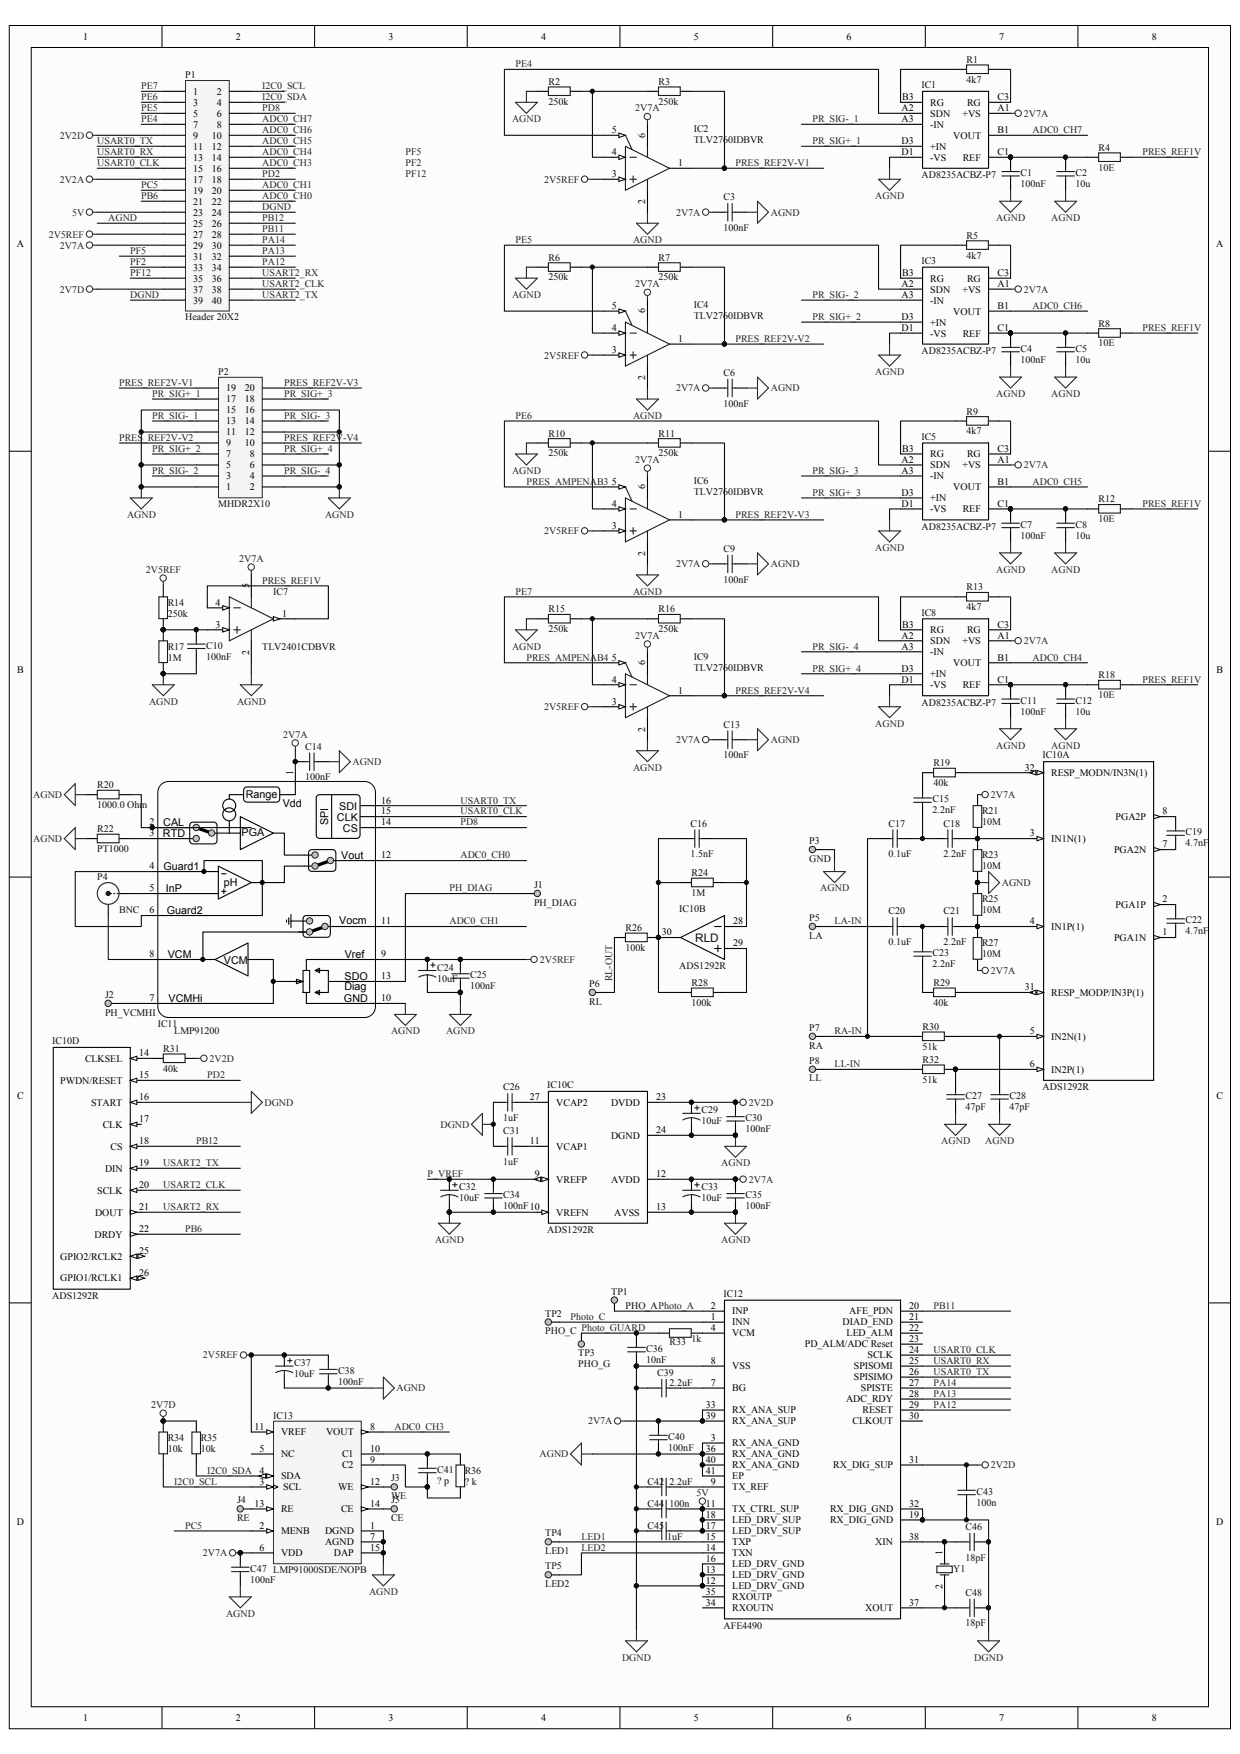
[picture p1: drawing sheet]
<svg xmlns="http://www.w3.org/2000/svg" width="210mm" height="297mm" viewBox="0 0 210 297" stroke-linecap="round" stroke-linejoin="round" font-family="sans-serif">
<defs><g id="words">
<text font-size="2" fill="#0e0e0e" x="117.7" y="159.4">RLD</text>
<g font-size="1.8">
<text x="41.6" y="135.1">Range</text>
<text x="47.9" y="136.6">Vdd</text>
<text x="57.4" y="137.1">SDI</text>
<text x="27.6" y="141.8">RTD</text>
<text x="27.6" y="139.9">CAL</text>
<text x="40.9" y="141.6">PGA</text>
<text x="55.6" y="139.7" transform="rotate(-90 55.6 139.7)">SPI</text>
<text x="57.1" y="139">CLK</text>
<text x="58.1" y="140.8">CS</text>
<text x="27.7" y="147.4">Guard1</text>
<text x="37.9" y="150">pH</text>
<text x="57.8" y="145.5">Vout</text>
<text x="28.1" y="151.1">InP</text>
<text x="28.2" y="154.8">Guard2</text>
<text x="57.4" y="156.5">Vocm</text>
<text x="28.4" y="162.3">VCM</text>
<text x="37.9" y="163.2">VCM</text>
<text x="58.3" y="166">SDO</text>
<text x="58.3" y="167.6">Diag</text>
<text x="58.4" y="162.3">Vref</text>
<text x="28.5" y="169.7">VCMHi</text>
<text x="58.2" y="169.7">GND</text>
</g>
<g font-size="1.7">
<text x="14.1" y="6.7">1</text>
<text x="39.9" y="6.7">2</text>
<text x="65.8" y="6.7">3</text>
<text x="91.7" y="6.7">4</text>
<text x="117.5" y="6.7">5</text>
<text x="143.4" y="6.7">6</text>
<text x="169.2" y="6.7">7</text>
<text x="195" y="6.7">8</text>
<text x="32.7" y="16">1</text>
<text x="32.7" y="17.9">3</text>
<text x="36.7" y="16">2</text>
<text x="36.7" y="17.9">4</text>
<text x="152.8" y="17">B3</text>
<text x="157.5" y="17.9">RG</text>
<text x="163.8" y="17.9">RG</text>
<text x="168.9" y="17">C3</text>
<text x="32.7" y="19.8">5</text>
<text x="32.7" y="21.6">7</text>
<text x="32.7" y="23.5">9</text>
<text x="35.9" y="23.5">10</text>
<text x="36.7" y="19.8">6</text>
<text x="36.7" y="21.6">8</text>
<text x="103.6" y="22.6">5</text>
<text x="109.3" y="23.3" transform="rotate(-90 109.3 23.3)">6</text>
<text x="152.7" y="18.8">A2</text>
<text x="152.7" y="20.7">A3</text>
<text x="157.5" y="19.8">SDN</text>
<text x="157.5" y="21.6">-IN</text>
<text x="161.4" y="23.5">VOUT</text>
<text x="163" y="19.8">+VS</text>
<text x="168.9" y="18.8">A1</text>
<text x="168.9" y="22.6">B1</text>
<text x="32.7" y="25.3">11</text>
<text x="32.7" y="27.2">13</text>
<text x="32.7" y="29">15</text>
<text x="35.9" y="25.3">12</text>
<text x="35.9" y="27.2">14</text>
<text x="35.9" y="29">16</text>
<text x="103.6" y="30">3</text>
<text x="103.6" y="26.2">4</text>
<text x="114.9" y="28.1">1</text>
<text x="152.7" y="26.2">D1</text>
<text x="152.7" y="24.4">D3</text>
<text x="157.5" y="27.2">-VS</text>
<text x="157.5" y="25.3">+IN</text>
<text x="163" y="27.2">REF</text>
<text x="168.9" y="26.2">C1</text>
<text x="32.7" y="30.9">17</text>
<text x="32.7" y="32.8">19</text>
<text x="32.7" y="34.6">21</text>
<text x="35.9" y="30.9">18</text>
<text x="35.9" y="32.8">20</text>
<text x="35.9" y="34.6">22</text>
<text x="109.3" y="34.5" transform="rotate(-90 109.3 34.5)">2</text>
<text x="2.8" y="41.9">A</text>
<text x="32.7" y="36.5">23</text>
<text x="32.7" y="38.4">25</text>
<text x="32.7" y="40.2">27</text>
<text x="35.9" y="36.5">24</text>
<text x="35.9" y="38.4">26</text>
<text x="35.9" y="40.2">28</text>
<text x="205.9" y="41.9">A</text>
<text x="32.7" y="42.1">29</text>
<text x="32.7" y="43.9">31</text>
<text x="32.7" y="45.8">33</text>
<text x="32.7" y="47.7">35</text>
<text x="35.9" y="42.1">30</text>
<text x="35.9" y="43.9">32</text>
<text x="35.9" y="45.8">34</text>
<text x="35.9" y="47.7">36</text>
<text x="152.8" y="46.7">B3</text>
<text x="157.5" y="47.7">RG</text>
<text x="163.8" y="47.7">RG</text>
<text x="168.9" y="46.7">C3</text>
<text x="32.7" y="49.5">37</text>
<text x="32.7" y="51.4">39</text>
<text x="35.9" y="49.5">38</text>
<text x="35.9" y="51.4">40</text>
<text x="103.6" y="52.3">5</text>
<text x="109.3" y="53" transform="rotate(-90 109.3 53)">6</text>
<text x="152.7" y="48.6">A2</text>
<text x="152.7" y="50.5">A3</text>
<text x="157.5" y="49.5">SDN</text>
<text x="157.5" y="51.4">-IN</text>
<text x="161.4" y="53.3">VOUT</text>
<text x="163" y="49.5">+VS</text>
<text x="168.9" y="48.6">A1</text>
<text x="168.9" y="52.3">B1</text>
<text x="103.6" y="59.8">3</text>
<text x="103.6" y="56">4</text>
<text x="114.9" y="57.9">1</text>
<text x="152.7" y="56">D1</text>
<text x="152.7" y="54.2">D3</text>
<text x="157.5" y="57">-VS</text>
<text x="157.5" y="55.1">+IN</text>
<text x="163" y="57">REF</text>
<text x="168.9" y="56">C1</text>
<text x="109.3" y="64.3" transform="rotate(-90 109.3 64.3)">2</text>
<text x="38.3" y="71.8">13</text>
<text x="38.3" y="70">15</text>
<text x="38.3" y="68.1">17</text>
<text x="38.3" y="66.3">19</text>
<text x="41.4" y="71.8">14</text>
<text x="41.4" y="70">16</text>
<text x="41.4" y="68.1">18</text>
<text x="41.4" y="66.3">20</text>
<text x="38.3" y="77.4">7</text>
<text x="38.3" y="75.6">9</text>
<text x="38.3" y="73.7">11</text>
<text x="41.4" y="75.6">10</text>
<text x="41.4" y="73.7">12</text>
<text x="42.3" y="77.4">8</text>
<text x="152.8" y="76.5">B3</text>
<text x="157.5" y="77.4">RG</text>
<text x="163.8" y="77.4">RG</text>
<text x="168.9" y="76.5">C3</text>
<text x="38.3" y="83">1</text>
<text x="38.3" y="81.2">3</text>
<text x="38.3" y="79.3">5</text>
<text x="42.3" y="83">2</text>
<text x="42.3" y="81.2">4</text>
<text x="42.3" y="79.3">6</text>
<text x="103.6" y="82.1">5</text>
<text x="109.3" y="82.8" transform="rotate(-90 109.3 82.8)">6</text>
<text x="152.7" y="78.4">A2</text>
<text x="152.7" y="83.9">D3</text>
<text x="152.7" y="80.2">A3</text>
<text x="157.5" y="79.3">SDN</text>
<text x="157.5" y="81.2">-IN</text>
<text x="161.4" y="83">VOUT</text>
<text x="163" y="79.3">+VS</text>
<text x="168.9" y="78.4">A1</text>
<text x="168.9" y="82.1">B1</text>
<text x="103.6" y="89.5">3</text>
<text x="103.6" y="85.8">4</text>
<text x="114.9" y="87.7">1</text>
<text x="152.7" y="85.8">D1</text>
<text x="157.5" y="86.7">-VS</text>
<text x="157.5" y="84.9">+IN</text>
<text x="163" y="86.7">REF</text>
<text x="168.9" y="85.8">C1</text>
<text x="109.3" y="94.1" transform="rotate(-90 109.3 94.1)">2</text>
<text x="42.2" y="99.6" transform="rotate(-90 42.2 99.6)">5</text>
<text x="36.5" y="106.3">3</text>
<text x="36.5" y="102.5">4</text>
<text x="47.8" y="104.4">1</text>
<text x="152.8" y="106.3">B3</text>
<text x="157.5" y="107.2">RG</text>
<text x="163.8" y="107.2">RG</text>
<text x="168.9" y="106.3">C3</text>
<text x="2.9" y="114">B</text>
<text x="42.2" y="110.8" transform="rotate(-90 42.2 110.8)">2</text>
<text x="103.6" y="111.8">5</text>
<text x="109.3" y="112.6" transform="rotate(-90 109.3 112.6)">6</text>
<text x="152.7" y="108.1">A2</text>
<text x="152.7" y="113.7">D3</text>
<text x="152.7" y="110">A3</text>
<text x="157.5" y="109.1">SDN</text>
<text x="157.5" y="110.9">-IN</text>
<text x="161.4" y="112.8">VOUT</text>
<text x="163" y="109.1">+VS</text>
<text x="168.9" y="108.1">A1</text>
<text x="168.9" y="111.8">B1</text>
<text x="206" y="114">B</text>
<text x="103.6" y="119.3">3</text>
<text x="103.6" y="115.6">4</text>
<text x="114.9" y="117.4">1</text>
<text x="152.7" y="115.6">D1</text>
<text x="157.5" y="116.5">-VS</text>
<text x="157.5" y="114.6">+IN</text>
<text x="163" y="116.5">REF</text>
<text x="168.9" y="115.6">C1</text>
<text x="109.3" y="123.9" transform="rotate(-90 109.3 123.9)">2</text>
<text x="49.7" y="131.2" transform="rotate(-90 49.7 131.2)">1</text>
<text x="173.5" y="130.5">32</text>
<text x="178" y="131.4">RESP_MODN/IN3N(1)</text>
<text x="64.6" y="137.9">15</text>
<text x="64.6" y="136.1">16</text>
<text x="196.9" y="137.9">8</text>
<text x="25.3" y="139.7">2</text>
<text x="25.3" y="141.6">3</text>
<text x="64.6" y="139.7">14</text>
<text x="174.4" y="141.6">3</text>
<text x="178" y="142.5">IN1N(1)</text>
<text x="188.9" y="138.8">PGA2P</text>
<text x="196.9" y="143.5">7</text>
<text x="25.3" y="147.2">4</text>
<text x="64.6" y="145.3">12</text>
<text x="188.7" y="144.4">PGA2N</text>
<text x="25.3" y="150.9">5</text>
<text x="25.3" y="154.6">6</text>
<text x="188.9" y="153.7">PGA1P</text>
<text x="196.9" y="152.8">2</text>
<text x="64.6" y="156.5">11</text>
<text x="112.1" y="158.4">30</text>
<text x="124.2" y="156.5">28</text>
<text x="124.2" y="160.2">29</text>
<text x="174.4" y="156.5">4</text>
<text x="178" y="157.4">IN1P(1)</text>
<text x="188.7" y="159.3">PGA1N</text>
<text x="196.9" y="158.4">1</text>
<text x="25.3" y="162.1">8</text>
<text x="64.6" y="162.1">9</text>
<text x="64.6" y="165.8">13</text>
<text x="173.5" y="167.7">31</text>
<text x="25.3" y="169.5">7</text>
<text x="64.6" y="169.5">10</text>
<text x="178" y="168.6">RESP_MODP/IN3P(1)</text>
<text x="14.4" y="179.7">CLKSEL</text>
<text x="23.5" y="178.8">14</text>
<text x="174.4" y="175.1">5</text>
<text x="178" y="176">IN2N(1)</text>
<text x="10.2" y="183.5">PWDN/RESET</text>
<text x="23.5" y="182.5">15</text>
<text x="174.4" y="180.7">6</text>
<text x="178" y="181.6">IN2P(1)</text>
<text x="2.9" y="186.1">C</text>
<text x="15.4" y="187.2">START</text>
<text x="17.4" y="190.9">CLK</text>
<text x="23.5" y="186.3">16</text>
<text x="23.5" y="190">17</text>
<text x="89.7" y="186.3">27</text>
<text x="94.2" y="187.2">VCAP2</text>
<text x="103.5" y="187.2">DVDD</text>
<text x="111.1" y="186.3">23</text>
<text x="111.1" y="191.9">24</text>
<text x="206" y="186.1">C</text>
<text x="18.7" y="194.6">CS</text>
<text x="23.5" y="193.7">18</text>
<text x="23.5" y="197.4">19</text>
<text x="89.7" y="193.7">11</text>
<text x="94.2" y="194.6">VCAP1</text>
<text x="103.5" y="192.8">DGND</text>
<text x="16.5" y="202.1">SCLK</text>
<text x="17.8" y="198.4">DIN</text>
<text x="23.5" y="201.2">20</text>
<text x="90.6" y="199.3">9</text>
<text x="94.2" y="200.2">VREFP</text>
<text x="103.5" y="200.2">AVDD</text>
<text x="111.1" y="199.3">12</text>
<text x="16" y="209.5">DRDY</text>
<text x="16.1" y="205.8">DOUT</text>
<text x="23.5" y="204.9">21</text>
<text x="23.5" y="208.6">22</text>
<text x="94.2" y="205.8">VREFN</text>
<text x="104" y="205.8">AVSS</text>
<text x="111.1" y="204.9">13</text>
<text x="10.2" y="213.3">GPIO2/RCLK2</text>
<text x="23.5" y="212.3">25</text>
<text x="10.2" y="217">GPIO1/RCLK1</text>
<text x="23.5" y="216">26</text>
<text x="120.4" y="221.6">2</text>
<text x="154" y="221.6">20</text>
<text x="120.4" y="223.5">1</text>
<text x="120.4" y="225.3">4</text>
<text x="124" y="224.4">INN</text>
<text x="124" y="222.5">INP</text>
<text x="124" y="226.3">VCM</text>
<text x="142.7" y="224.4">DIAD_END</text>
<text x="143.4" y="226.3">LED_ALM</text>
<text x="143.8" y="222.5">AFE_PDN</text>
<text x="154" y="227.2">23</text>
<text x="154" y="225.3">22</text>
<text x="154" y="223.5">21</text>
<text x="120.4" y="230.9">8</text>
<text x="124" y="231.9">VSS</text>
<text x="136.3" y="228.1">PD_ALM/ADC Reset</text>
<text x="144.6" y="233.7">SPISIMO</text>
<text x="144.6" y="231.9">SPISOMI</text>
<text x="146.9" y="230">SCLK</text>
<text x="154" y="232.8">26</text>
<text x="154" y="230.9">25</text>
<text x="154" y="229.1">24</text>
<text x="119.5" y="238.4">33</text>
<text x="120.4" y="234.7">7</text>
<text x="124" y="235.6">BG</text>
<text x="124" y="239.3">RX_ANA_SUP</text>
<text x="143.3" y="237.4">ADC_RDY</text>
<text x="145.8" y="235.6">SPISTE</text>
<text x="146.1" y="239.3">RESET</text>
<text x="154" y="238.4">29</text>
<text x="154" y="236.5">28</text>
<text x="154" y="234.7">27</text>
<text x="43.1" y="242.1">11</text>
<text x="43.9" y="245.8">5</text>
<text x="47.6" y="243">VREF</text>
<text x="55.2" y="243">VOUT</text>
<text x="62.7" y="242.1">8</text>
<text x="62.7" y="245.8">10</text>
<text x="119.5" y="240.2">39</text>
<text x="119.5" y="245.8">36</text>
<text x="120.4" y="244">3</text>
<text x="124" y="244.9">RX_ANA_GND</text>
<text x="124" y="241.2">RX_ANA_SUP</text>
<text x="144.4" y="241.2">CLKOUT</text>
<text x="154" y="240.2">30</text>
<text x="43.9" y="249.6">4</text>
<text x="43.9" y="251.4">3</text>
<text x="47.6" y="250.5">SDA</text>
<text x="47.6" y="246.8">NC</text>
<text x="57.9" y="246.8">C1</text>
<text x="57.9" y="248.6">C2</text>
<text x="62.7" y="251.4">12</text>
<text x="62.7" y="247.7">9</text>
<text x="119.5" y="247.7">40</text>
<text x="119.5" y="249.6">41</text>
<text x="120.4" y="251.4">9</text>
<text x="124" y="248.6">RX_ANA_GND</text>
<text x="124" y="246.8">RX_ANA_GND</text>
<text x="124" y="250.5">EP</text>
<text x="141.1" y="248.6">RX_DIG_SUP</text>
<text x="154" y="247.7">31</text>
<text x="43.1" y="255.1">13</text>
<text x="47.6" y="256">RE</text>
<text x="48" y="252.3">SCL</text>
<text x="57.3" y="252.3">WE</text>
<text x="57.7" y="256">CE</text>
<text x="62.7" y="255.1">14</text>
<text x="119.5" y="255.1">11</text>
<text x="119.5" y="257">18</text>
<text x="124" y="252.3">TX_REF</text>
<text x="124" y="256">TX_CTRL_SUP</text>
<text x="124" y="257.9">LED_DRV_SUP</text>
<text x="140.6" y="257.9">RX_DIG_GND</text>
<text x="140.6" y="256">RX_DIG_GND</text>
<text x="154" y="257">19</text>
<text x="154" y="255.1">32</text>
<text x="2.8" y="258.1">D</text>
<text x="43.9" y="258.8">2</text>
<text x="43.9" y="262.6">6</text>
<text x="47.6" y="259.8">MENB</text>
<text x="47.6" y="263.5">VDD</text>
<text x="55" y="259.8">DGND</text>
<text x="55" y="261.6">AGND</text>
<text x="56.5" y="263.5">DAP</text>
<text x="62.7" y="258.8">1</text>
<text x="62.7" y="260.7">7</text>
<text x="62.7" y="262.6">15</text>
<text x="119.5" y="262.6">14</text>
<text x="119.5" y="260.7">15</text>
<text x="119.5" y="258.8">17</text>
<text x="124" y="263.5">TXN</text>
<text x="124" y="261.6">TXP</text>
<text x="124" y="259.8">LED_DRV_SUP</text>
<text x="148.2" y="261.6">XIN</text>
<text x="154" y="260.7">38</text>
<text x="159.6" y="263.3" transform="rotate(-90 159.6 263.3)">1</text>
<text x="205.9" y="258.1">D</text>
<text x="119.5" y="268.1">12</text>
<text x="119.5" y="266.3">13</text>
<text x="119.5" y="264.4">16</text>
<text x="124" y="269.1">LED_DRV_GND</text>
<text x="124" y="267.2">LED_DRV_GND</text>
<text x="124" y="265.3">LED_DRV_GND</text>
<text x="159.6" y="269" transform="rotate(-90 159.6 269)">2</text>
<text x="119.5" y="270">35</text>
<text x="119.5" y="271.9">34</text>
<text x="124" y="270.9">RXOUTP</text>
<text x="124" y="272.8">RXOUTN</text>
<text x="146.5" y="272.8">XOUT</text>
<text x="154" y="271.9">37</text>
<text x="14.1" y="291.4">1</text>
<text x="39.9" y="291.4">2</text>
<text x="65.8" y="291.4">3</text>
<text x="91.7" y="291.4">4</text>
<text x="117.5" y="291.4">5</text>
<text x="143.4" y="291.4">6</text>
<text x="169.2" y="291.4">7</text>
<text x="195" y="291.4">8</text>
</g>
<g font-size="1.7" fill="#262626">
<text x="87.3" y="11.4">PE4</text>
<text x="23.9" y="17">PE6</text>
<text x="23.9" y="15.1">PE7</text>
<text x="44.4" y="17">I2C0_SDA</text>
<text x="44.4" y="15.1">I2C0_SCL</text>
<text x="10.1" y="23.5">2V2D</text>
<text x="23.9" y="20.7">PE4</text>
<text x="23.9" y="18.8">PE5</text>
<text x="44.4" y="18.8">PD8</text>
<text x="44.4" y="22.6">ADC0_CH6</text>
<text x="44.4" y="20.7">ADC0_CH7</text>
<text x="86.7" y="20.7">AGND</text>
<text x="107.6" y="18.8">2V7A</text>
<text x="137.6" y="20.7">PR_SIG-_1</text>
<text x="173.4" y="19.8">2V7A</text>
<text x="174.9" y="22.6">ADC0_CH7</text>
<text x="16.5" y="24.4">USART0_TX</text>
<text x="16.5" y="26.2">USART0_RX</text>
<text x="16.5" y="28.1">USART0_CLK</text>
<text x="44.4" y="24.4">ADC0_CH5</text>
<text x="44.4" y="28.1">ADC0_CH3</text>
<text x="44.4" y="26.2">ADC0_CH4</text>
<text x="44.4" y="30">PD2</text>
<text x="68.7" y="28.1">PF2</text>
<text x="68.7" y="26.2">PF5</text>
<text x="68.7" y="30">PF12</text>
<text x="124.6" y="28.1">PRES_REF2V-V1</text>
<text x="137.6" y="24.4">PR_SIG+_1</text>
<text x="193.5" y="26.2">PRES_REF1V</text>
<text x="10.1" y="30.9">2V2A</text>
<text x="23.9" y="31.8">PC5</text>
<text x="23.9" y="33.7">PB6</text>
<text x="44.4" y="35.6">DGND</text>
<text x="44.4" y="33.7">ADC0_CH0</text>
<text x="44.4" y="31.8">ADC0_CH1</text>
<text x="92.1" y="30.9">2V5REF</text>
<text x="148.2" y="33.7">AGND</text>
<text x="8.3" y="40.2">2V5REF</text>
<text x="12.2" y="36.5">5V</text>
<text x="18.3" y="37.4">AGND</text>
<text x="44.4" y="39.3">PB11</text>
<text x="44.4" y="37.4">PB12</text>
<text x="44.4" y="41.1">PA14</text>
<text x="87.3" y="41.1">PE5</text>
<text x="107.2" y="41.1">AGND</text>
<text x="114.5" y="36.5">2V7A</text>
<text x="130.5" y="36.5">AGND</text>
<text x="168.7" y="37.4">AGND</text>
<text x="178" y="37.4">AGND</text>
<text x="10.1" y="42.1">2V7A</text>
<text x="22.1" y="44.9">PF2</text>
<text x="22.1" y="43">PF5</text>
<text x="22.1" y="46.7">PF12</text>
<text x="44.4" y="46.7">USART2_RX</text>
<text x="44.4" y="44.9">PA12</text>
<text x="44.4" y="43">PA13</text>
<text x="10.1" y="49.5">2V7D</text>
<text x="22.1" y="50.5">DGND</text>
<text x="44.4" y="50.5">USART2_TX</text>
<text x="44.4" y="48.6">USART2_CLK</text>
<text x="86.7" y="50.5">AGND</text>
<text x="107.6" y="48.6">2V7A</text>
<text x="137.6" y="50.5">PR_SIG-_2</text>
<text x="173.4" y="49.5">2V7A</text>
<text x="174.9" y="52.3">ADC0_CH6</text>
<text x="124.6" y="57.9">PRES_REF2V-V2</text>
<text x="137.6" y="54.2">PR_SIG+_2</text>
<text x="193.5" y="56">PRES_REF1V</text>
<text x="20.2" y="65.3">PRES_REF2V-V1</text>
<text x="48.1" y="65.3">PRES_REF2V-V3</text>
<text x="92.1" y="60.7">2V5REF</text>
<text x="148.2" y="63.5">AGND</text>
<text x="25.8" y="67.2">PR_SIG+_1</text>
<text x="25.8" y="70.9">PR_SIG-_1</text>
<text x="48.1" y="67.2">PR_SIG+_3</text>
<text x="48.1" y="70.9">PR_SIG-_3</text>
<text x="87.3" y="70.9">PE6</text>
<text x="107.2" y="70.9">AGND</text>
<text x="114.5" y="66.3">2V7A</text>
<text x="130.5" y="66.3">AGND</text>
<text x="168.7" y="67.2">AGND</text>
<text x="178" y="67.2">AGND</text>
<text x="20.2" y="74.6">PRES_REF2V-V2</text>
<text x="25.8" y="76.5">PR_SIG+_2</text>
<text x="48.1" y="74.6">PRES_REF2V-V4</text>
<text x="48.1" y="76.5">PR_SIG+_4</text>
<text x="25.8" y="80.2">PR_SIG-_2</text>
<text x="48.1" y="80.2">PR_SIG-_4</text>
<text x="86.7" y="80.2">AGND</text>
<text x="89.2" y="82.1">PRES_AMPENAB3</text>
<text x="107.6" y="78.4">2V7A</text>
<text x="137.6" y="83.9">PR_SIG+_3</text>
<text x="137.6" y="80.2">PR_SIG-_3</text>
<text x="173.4" y="79.3">2V7A</text>
<text x="174.9" y="82.1">ADC0_CH5</text>
<text x="21.5" y="87.7">AGND</text>
<text x="55" y="87.7">AGND</text>
<text x="124.6" y="87.7">PRES_REF2V-V3</text>
<text x="193.5" y="85.8">PRES_REF1V</text>
<text x="40.5" y="95.1">2V7A</text>
<text x="92.1" y="90.5">2V5REF</text>
<text x="148.2" y="93.3">AGND</text>
<text x="24.7" y="97">2V5REF</text>
<text x="44.4" y="98.8">PRES_REF1V</text>
<text x="87.3" y="100.7">PE7</text>
<text x="107.2" y="100.7">AGND</text>
<text x="114.5" y="96.1">2V7A</text>
<text x="130.5" y="96.1">AGND</text>
<text x="168.7" y="97">AGND</text>
<text x="178" y="97">AGND</text>
<text x="86.7" y="110">AGND</text>
<text x="89.2" y="111.8">PRES_AMPENAB4</text>
<text x="107.6" y="108.1">2V7A</text>
<text x="137.6" y="113.7">PR_SIG+_4</text>
<text x="137.6" y="110">PR_SIG-_4</text>
<text x="173.4" y="109.1">2V7A</text>
<text x="174.9" y="111.8">ADC0_CH4</text>
<text x="25.2" y="119.3">AGND</text>
<text x="40.1" y="119.3">AGND</text>
<text x="124.6" y="117.4">PRES_REF2V-V4</text>
<text x="193.5" y="115.6">PRES_REF1V</text>
<text x="48" y="124.9">2V7A</text>
<text x="92.1" y="120.2">2V5REF</text>
<text x="114.5" y="125.8">2V7A</text>
<text x="130.5" y="125.8">AGND</text>
<text x="148.2" y="123">AGND</text>
<text x="59.7" y="129.5">AGND</text>
<text x="107.2" y="130.5">AGND</text>
<text x="168.7" y="126.7">AGND</text>
<text x="178" y="126.7">AGND</text>
<text x="5.6" y="135.1">AGND</text>
<text x="78" y="136.1">USART0_TX</text>
<text x="78" y="137.9">USART0_CLK</text>
<text x="167.8" y="135.1">2V7A</text>
<text x="5.6" y="142.5">AGND</text>
<text x="78" y="139.7">PD8</text>
<text x="78" y="145.3">ADC0_CH0</text>
<text x="169.6" y="150">AGND</text>
<text x="76.1" y="150.9">PH_DIAG</text>
<text x="138.9" y="150.9">AGND</text>
<text x="76.1" y="156.5">ADC0_CH1</text>
<text x="141.3" y="156.5">LA-IN</text>
<text x="91.4" y="163">2V5REF</text>
<text x="103.7" y="166.2" transform="rotate(-90 103.7 166.2)">RL-OUT</text>
<text x="167.8" y="164.9">2V7A</text>
<text x="35.5" y="179.7">2V2D</text>
<text x="66.2" y="175.1">AGND</text>
<text x="75.5" y="175.1">AGND</text>
<text x="141.3" y="175.1">RA-IN</text>
<text x="35.1" y="182.5">PD2</text>
<text x="141.3" y="180.7">LL-IN</text>
<text x="44.8" y="187.2">DGND</text>
<text x="74.6" y="190.9">DGND</text>
<text x="126.8" y="187.2">2V2D</text>
<text x="27.6" y="197.4">USART2_TX</text>
<text x="33.2" y="193.7">PB12</text>
<text x="122.1" y="197.4">AGND</text>
<text x="159.4" y="193.7">AGND</text>
<text x="166.8" y="193.7">AGND</text>
<text x="27.6" y="201.2">USART2_CLK</text>
<text x="72.4" y="199.3">P_VREF</text>
<text x="126.8" y="200.2">2V7A</text>
<text x="27.6" y="204.9">USART2_RX</text>
<text x="31.4" y="208.6">PB6</text>
<text x="73.7" y="210.5">AGND</text>
<text x="122.1" y="210.5">AGND</text>
<text x="158.1" y="221.6">PB11</text>
<text x="96.6" y="223.5">Photo_C</text>
<text x="98.5" y="225.3">Photo_GUARD</text>
<text x="34.3" y="230">2V5REF</text>
<text x="158.1" y="232.8">USART0_TX</text>
<text x="158.1" y="230.9">USART0_RX</text>
<text x="158.1" y="229.1">USART0_CLK</text>
<text x="25.6" y="238.4">2V7D</text>
<text x="67.1" y="235.6">AGND</text>
<text x="158.1" y="234.7">PA14</text>
<text x="158.1" y="238.4">PA12</text>
<text x="158.1" y="236.5">PA13</text>
<text x="66.8" y="242.1">ADC0_CH3</text>
<text x="99.6" y="241.2">2V7A</text>
<text x="29.5" y="251.4">I2C0_SCL</text>
<text x="35.1" y="249.6">I2C0_SDA</text>
<text x="91.4" y="246.8">AGND</text>
<text x="167.8" y="248.6">2V2D</text>
<text x="117.9" y="253.2">5V</text>
<text x="31.4" y="258.8">PC5</text>
<text x="34.3" y="263.5">2V7A</text>
<text x="98.5" y="260.7">LED1</text>
<text x="98.5" y="262.6">LED2</text>
<text x="38.3" y="273.7">AGND</text>
<text x="62.5" y="270">AGND</text>
<text x="105.3" y="281.2">DGND</text>
<text x="165" y="281.2">DGND</text>
</g>
<g font-size="1.7" fill="#0e0e0e">
<text x="163.7" y="10.6">R1</text>
<text x="31.4" y="13.3">P1</text>
<text x="92.9" y="14.4">R2</text>
<text x="92.9" y="17.7">250k</text>
<text x="111.5" y="14.4">R3</text>
<text x="111.5" y="17.7">250k</text>
<text x="156.1" y="14.9">IC1</text>
<text x="163.7" y="14">4k7</text>
<text x="117.5" y="22.4">IC2</text>
<text x="117.5" y="24.2">TLV2760IDBVR</text>
<text x="172.8" y="29.8">C1</text>
<text x="182.1" y="29.8">C2</text>
<text x="186" y="25.5">R4</text>
<text x="186" y="28.9">10E</text>
<text x="122.5" y="33.9">C3</text>
<text x="156.1" y="30.2">AD8235ACBZ-P7</text>
<text x="172.8" y="31.7">100nF</text>
<text x="182.1" y="31.7">10u</text>
<text x="122.5" y="39.1">100nF</text>
<text x="163.7" y="40.4">R5</text>
<text x="92.9" y="44.1">R6</text>
<text x="92.9" y="47.5">250k</text>
<text x="111.5" y="44.1">R7</text>
<text x="111.5" y="47.5">250k</text>
<text x="156.1" y="44.7">IC3</text>
<text x="163.7" y="43.8">4k7</text>
<text x="117.5" y="52.1">IC4</text>
<text x="117.5" y="54">TLV2760IDBVR</text>
<text x="31.4" y="54.2">Header 20X2</text>
<text x="156.1" y="59.9">AD8235ACBZ-P7</text>
<text x="172.8" y="59.6">C4</text>
<text x="182.1" y="59.6">C5</text>
<text x="186" y="55.3">R8</text>
<text x="186" y="58.6">10E</text>
<text x="37" y="63.5">P2</text>
<text x="122.5" y="63.7">C6</text>
<text x="172.8" y="61.4">100nF</text>
<text x="182.1" y="61.4">10u</text>
<text x="122.5" y="68.9">100nF</text>
<text x="163.7" y="70.2">R9</text>
<text x="92.9" y="73.9">R10</text>
<text x="92.9" y="77.3">250k</text>
<text x="111.5" y="73.9">R11</text>
<text x="111.5" y="77.3">250k</text>
<text x="156.1" y="74.5">IC5</text>
<text x="163.7" y="73.5">4k7</text>
<text x="117.5" y="81.9">IC6</text>
<text x="117.5" y="83.8">TLV2760IDBVR</text>
<text x="37" y="85.8">MHDR2X10</text>
<text x="156.1" y="89.7">AD8235ACBZ-P7</text>
<text x="172.8" y="89.3">C7</text>
<text x="182.1" y="89.3">C8</text>
<text x="186" y="85">R12</text>
<text x="186" y="88.4">10E</text>
<text x="122.5" y="93.4">C9</text>
<text x="172.8" y="91.2">100nF</text>
<text x="182.1" y="91.2">10u</text>
<text x="46.3" y="100.7">IC7</text>
<text x="122.5" y="98.6">100nF</text>
<text x="163.7" y="99.9">R13</text>
<text x="28.4" y="102.5">R14</text>
<text x="28.4" y="104.4">250k</text>
<text x="92.9" y="103.7">R15</text>
<text x="92.9" y="107">250k</text>
<text x="111.5" y="103.7">R16</text>
<text x="111.5" y="107">250k</text>
<text x="156.1" y="104.2">IC8</text>
<text x="163.7" y="103.3">4k7</text>
<text x="28.4" y="110">R17</text>
<text x="28.4" y="111.8">1M</text>
<text x="34.9" y="111.7">100nF</text>
<text x="34.9" y="109.8">C10</text>
<text x="44.4" y="110">TLV2401CDBVR</text>
<text x="117.5" y="111.7">IC9</text>
<text x="117.5" y="113.5">TLV2760IDBVR</text>
<text x="156.1" y="119.5">AD8235ACBZ-P7</text>
<text x="172.8" y="119.1">C11</text>
<text x="182.1" y="119.1">C12</text>
<text x="186" y="114.9">R18</text>
<text x="186" y="118.2">10E</text>
<text x="122.5" y="123.2">C13</text>
<text x="172.8" y="121">100nF</text>
<text x="182.1" y="121">10u</text>
<text x="51.7" y="126.9">C14</text>
<text x="122.5" y="128.4">100nF</text>
<text x="158.1" y="129.7">R19</text>
<text x="176.5" y="128.4">IC10A</text>
<text x="16.5" y="133.4">R20</text>
<text x="16.5" y="136.8">1000.0 Ohm</text>
<text x="51.7" y="132.1">100nF</text>
<text x="157.9" y="135.8">C15</text>
<text x="157.9" y="137.7">2.2nF</text>
<text x="158.1" y="133.1">40k</text>
<text x="166.3" y="137.9">R21</text>
<text x="16.5" y="140.9">R22</text>
<text x="116.9" y="140">C16</text>
<text x="137" y="142.9">P3</text>
<text x="150.5" y="140">C17</text>
<text x="159.8" y="140">C18</text>
<text x="166.3" y="139.7">10M</text>
<text x="200.8" y="141.4">C19</text>
<text x="200.8" y="143.3">4.7nF</text>
<text x="16.5" y="149.1">P4</text>
<text x="16.5" y="144.2">PT1000</text>
<text x="116.9" y="145.2">1.5nF</text>
<text x="117.1" y="148.3">R24</text>
<text x="137" y="145.9">GND</text>
<text x="150.5" y="145.2">0.1uF</text>
<text x="159.8" y="145.2">2.2nF</text>
<text x="166.3" y="145.3">R23</text>
<text x="166.3" y="147.2">10M</text>
<text x="20.2" y="154.6">BNC</text>
<text x="90.4" y="150.4">J1</text>
<text x="90.4" y="153.3">PH_DIAG</text>
<text x="115" y="154.5">IC10B</text>
<text x="117.1" y="151.7">1M</text>
<text x="137" y="156">P5</text>
<text x="150.5" y="154.8">C20</text>
<text x="159.8" y="154.8">C21</text>
<text x="166.3" y="152.8">R25</text>
<text x="166.3" y="154.6">10M</text>
<text x="105.9" y="157.6">R26</text>
<text x="105.9" y="161">100k</text>
<text x="137" y="158.9">LA</text>
<text x="150.5" y="160.1">0.1uF</text>
<text x="157.9" y="161.9">C23</text>
<text x="159.8" y="160.1">2.2nF</text>
<text x="166.3" y="160.2">R27</text>
<text x="200.8" y="156.3">C22</text>
<text x="200.8" y="158.2">4.7nF</text>
<text x="74" y="166.2">10uF</text>
<text x="74" y="164.3">C24</text>
<text x="79.6" y="167.5">100nF</text>
<text x="79.6" y="165.6">C25</text>
<text x="99.8" y="167.1">P6</text>
<text x="115" y="164.1">ADS1292R</text>
<text x="117.1" y="166.9">R28</text>
<text x="157.9" y="163.7">2.2nF</text>
<text x="158.1" y="166.9">R29</text>
<text x="166.3" y="162.1">10M</text>
<text x="17.8" y="169">J2</text>
<text x="17.8" y="172">PH_VCMHI</text>
<text x="26.7" y="173.8">IC11</text>
<text x="99.8" y="170.1">RL</text>
<text x="117.1" y="170.3">100k</text>
<text x="158.1" y="170.3">40k</text>
<text x="8.8" y="176.8">IC10D</text>
<text x="27.6" y="178.1">R31</text>
<text x="29.5" y="175.1">LMP91200</text>
<text x="137" y="174.5">P7</text>
<text x="137" y="177.5">RA</text>
<text x="156.2" y="174.4">R30</text>
<text x="156.2" y="177.7">51k</text>
<text x="156.2" y="180">R32</text>
<text x="27.6" y="181.4">40k</text>
<text x="85.2" y="184.6">C26</text>
<text x="92.7" y="184.2">IC10C</text>
<text x="137" y="180.1">P8</text>
<text x="137" y="183.1">LL</text>
<text x="156.2" y="183.3">51k</text>
<text x="176.5" y="184.6">ADS1292R</text>
<text x="85.2" y="189.8">1uF</text>
<text x="118.8" y="190.4">10uF</text>
<text x="118.8" y="188.5">C29</text>
<text x="126.2" y="191.7">100nF</text>
<text x="126.2" y="189.8">C30</text>
<text x="163.5" y="186.1">C27</text>
<text x="163.5" y="188">47pF</text>
<text x="171" y="186.1">C28</text>
<text x="171" y="188">47pF</text>
<text x="85.2" y="192">C31</text>
<text x="85.2" y="197.3">1uF</text>
<text x="77.8" y="203.4">10uF</text>
<text x="77.8" y="201.5">C32</text>
<text x="85.2" y="202.8">C34</text>
<text x="118.8" y="203.4">10uF</text>
<text x="118.8" y="201.5">C33</text>
<text x="126.2" y="202.8">C35</text>
<text x="85.2" y="204.7">100nF10</text>
<text x="92.7" y="208.8">ADS1292R</text>
<text x="126.2" y="204.7">100nF</text>
<text x="8.8" y="220">ADS1292R</text>
<text x="103.5" y="219.2">TP1</text>
<text x="105.9" y="221.6">PHO_APhoto_A</text>
<text x="122.5" y="219.6">IC12</text>
<text x="92.3" y="222.9">TP2</text>
<text x="92.3" y="225.9">PHO_C</text>
<text x="113.4" y="227.8">R33</text>
<text x="117.1" y="227.2">1k</text>
<text x="49.8" y="233.2">10uF</text>
<text x="49.8" y="231.3">C37</text>
<text x="57.3" y="232.6">C38</text>
<text x="97.9" y="229.6">TP3</text>
<text x="97.9" y="231.5">PHO_G</text>
<text x="109.4" y="228.9">C36</text>
<text x="109.4" y="230.8">10nF</text>
<text x="111.3" y="233">C39</text>
<text x="57.3" y="234.5">100nF</text>
<text x="113.4" y="234.7">2.2uF</text>
<text x="28.4" y="244">R34</text>
<text x="28.4" y="245.8">10k</text>
<text x="34" y="244">R35</text>
<text x="34" y="245.8">10k</text>
<text x="46.3" y="240.2">IC13</text>
<text x="113.2" y="243.8">C40</text>
<text x="113.2" y="245.6">100nF</text>
<text x="66.2" y="250.8">J3</text>
<text x="74" y="249.3">C41</text>
<text x="74" y="251.2">? p</text>
<text x="78.7" y="249.6">R36</text>
<text x="78.7" y="251.4">? k</text>
<text x="109.7" y="251.4">C42 2.2uF</text>
<text x="40.1" y="254.6">J4</text>
<text x="40.1" y="257.6">RE</text>
<text x="66.2" y="253.8">WE</text>
<text x="66.2" y="254.6">J5</text>
<text x="66.2" y="257.6">CE</text>
<text x="109.7" y="255.1">C44 100n</text>
<text x="165.4" y="253.1">C43</text>
<text x="165.4" y="254.9">100n</text>
<text x="92.3" y="260.1">TP4</text>
<text x="92.3" y="263.1">LED1</text>
<text x="109.7" y="258.8">C45</text>
<text x="113" y="260.7">1uF</text>
<text x="163.5" y="259">C46</text>
<text x="42.4" y="268">100nF</text>
<text x="42.4" y="266.1">C47 LMP91000SDE/NOPB</text>
<text x="92.3" y="265.7">TP5</text>
<text x="92.3" y="268.7">LED2</text>
<text x="161.4" y="266.1">Y1</text>
<text x="163.5" y="264.2">18pF</text>
<text x="122.5" y="275.8">AFE4490</text>
<text x="163.5" y="270.2">C48</text>
<text x="163.5" y="275.4">18pF</text>
</g>
</g></defs>
<path d="M1.6 4.4h206.8v288.3h-206.8z" fill="#fcfcfc"/>
<path d="M1.6 4.3h206.8v288.4h-206.8z" fill="none" stroke="#000" stroke-width=".17"/>
<path d="M5.3 8.1h199.3v280.9h-199.3z" fill="#fcfcfc"/>
<g fill="none" stroke="#000" stroke-width=".17">
<path d="M5.3 8h199.3v281h-199.3zM27.4 4.3v3.7M53.3 4.3v3.7M79.1 4.3v3.7M105 4.3v3.7M130.8 4.3v3.7M156.7 4.3v3.7M182.5 4.3v3.7M1.6 76.4h3.7M204.7 76.4h3.7M1.6 148.5h3.7M204.7 148.5h3.7"/>
<path d="M1.6 220.6h3.7M204.7 220.6h3.7M27.4 289v3.7M53.3 289v3.7M79.1 289v3.7M105 289v3.7M130.8 289v3.7M156.7 289v3.7M182.5 289v3.7"/>
</g>
<path d="M31.5 13.7h7.3v39h-7.3z" fill="#f5f5f5"/>
<g fill="none" stroke="#262626" stroke-width=".17">
<path d="M31.4 13.6h7.4v39.1h-7.4z"/>
<circle cx="15.2" cy="22.9" r=".54"/>
<circle cx="15.2" cy="39.6" r=".54"/>
<circle cx="15.2" cy="35.9" r=".54"/>
<circle cx="15.2" cy="30.3" r=".54"/>
<circle cx="15.2" cy="41.5" r=".54"/>
<circle cx="15.2" cy="48.9" r=".54"/>
<circle cx="42.5" cy="96" r=".54"/>
</g>
<g fill="none" stroke="#000" stroke-width=".19">
<path d="M27.7 15.5h3.7M27.7 17.3h3.7M27.7 19.2h3.7M38.8 15.5h3.8M38.8 17.3h3.8M38.8 19.2h3.8M91 15.5h1.9M96.6 15.5h1.9M109.6 15.5h1.9M115.2 15.5h1.9M27.7 21h3.7M27.7 22.9h3.7"/>
<path d="M27.7 24.8h3.7M27.7 26.6h3.7M27.7 28.5h3.7M27.7 30.4h3.7M27.7 32.2h3.7M27.7 34.1h3.7M27.7 35.9h3.7M27.7 37.8h3.7M27.7 39.7h3.7M38.8 21h3.8M38.8 22.9h3.8M38.8 24.8h3.8"/>
<path d="M38.8 26.6h3.8M38.8 28.5h3.8M38.8 30.4h3.8M38.8 32.2h3.8M38.8 34.1h3.8M38.8 35.9h3.8M38.8 37.8h3.8M38.8 39.7h3.8M27.7 41.5h3.7M27.7 43.4h3.7M27.7 45.2h3.7M27.7 47.1h3.7"/>
<path d="M27.7 49h3.7M27.7 50.8h3.7M38.8 41.5h3.8M38.8 43.4h3.8M38.8 45.2h3.8M38.8 47.1h3.8M38.8 49h3.8M38.8 50.8h3.8M27.7 99.2v1.9M27.7 104.8v3.7M27.7 112.2v1.9M46.3 104.8h3.7"/>
</g>
<g fill="none" stroke="#262626" stroke-width=".19">
<path d="M87.3 17.3h3.7l-1.9 1.9zM89.1 15.5v1.8M15.7 35.9h.8M15.7 39.7h.8M15.7 30.4h.8M15.7 22.9h.8M107.8 37.8h3.7l-1.9 1.9zM109.6 35.9v1.9M15.7 41.5h.8M15.7 49h.8M42.6 96.6v.7M25.8 115.9h3.7l-1.8 1.9z"/>
<path d="M27.7 114.1v1.8M40.7 115.9h3.7l-1.8 1.9zM42.6 114.1v1.8"/>
</g>
<g fill="none" stroke="#0e0e0e" stroke-width=".19">
<path d="M23.9 15.5h3.8M23.9 17.3h3.8M23.9 19.2h3.8M42.6 15.5h5.5M42.6 17.3h5.5M42.6 19.2h7.4M89.1 15.5h1.9M16.5 22.9h11.2M16.5 24.8h11.2M16.5 26.6h11.2M16.5 28.5h11.2M16.5 30.4h11.2"/>
<path d="M16.5 35.9h11.2M16.5 37.8h11.2M16.5 39.7h11.2M23.9 21h3.8M23.9 32.2h3.8M23.9 34.1h3.8M42.6 21h7.4M42.6 22.9h7.4M42.6 24.8h7.4M42.6 26.6h7.4M42.6 28.5h7.4M42.6 30.4h7.4"/>
<path d="M42.6 32.2h7.4M42.6 34.1h7.4M42.6 35.9h7.4M42.6 37.8h7.4M42.6 39.7h7.4M16.5 41.5h11.2M16.5 49h11.2M20.2 43.4h7.5M22.1 45.2h5.6M22.1 47.1h5.6M22.1 50.8h5.6M42.6 41.5h7.4"/>
<path d="M42.6 43.4h7.4M42.6 45.2h7.4M42.6 47.1h7.4M42.6 49h7.4M42.6 50.8h7.4M35.1 102.9v-3.7h20.5v5.6h-5.6M42.6 112.2v1.9"/>
</g>
<g fill="#0e0e0e" stroke="#0e0e0e" stroke-width=".17">
<circle cx="27.6" cy="106.6" r=".35"/>
<circle cx="27.6" cy="114.1" r=".35"/>
</g>
<path d="M92.9 14.7h3.7v1.5h-3.7zM111.5 14.7h3.7v1.5h-3.7zM26.9 101.1h1.5v3.6h-1.5zM26.9 108.5h1.5v3.7h-1.5z" fill="none" stroke="#1c1c1c" stroke-width=".19"/>
<path d="M46.3 104.4l1.1 .4-1.1 .3z" fill="#fcfcfc" stroke="#000" stroke-width=".17"/>
<path d="M35.1 106.6h3.7M42.6 108.5v3.7" fill="none" stroke="#000" stroke-width=".19"/>
<path d="M37.7 106.3l1.1 .3-1.1 .4z" fill="#fcfcfc" stroke="#000" stroke-width=".17"/>
<path d="M35.1 102.9h3.7" fill="none" stroke="#000" stroke-width=".19"/>
<path d="M37.7 102.5l1.1 .4-1.1 .4z" fill="#fcfcfc" stroke="#000" stroke-width=".17"/>
<path d="M102.2 30.4h3.7M109.6 32.2v3.7M42.6 97.3v3.8" fill="none" stroke="#000" stroke-width=".19"/>
<path d="M38.8 101.1l7.5 3.7-7.5 3.7zM39.6 102.9h1.1M39.6 106.6h1.1M40.1 106.1v1.1M42.6 101.1v1.8M42.6 106.6v1.9" fill="none" stroke="#1c1c1c" stroke-width=".19"/>
<path d="M104.8 30l1.1 .4-1.1 .3z" fill="#fcfcfc" stroke="#000" stroke-width=".17"/>
<path d="M102.2 26.6h3.7" fill="none" stroke="#000" stroke-width=".19"/>
<path d="M104.8 26.3l1.1 .3-1.1 .4z" fill="#fcfcfc" stroke="#000" stroke-width=".17"/>
<path d="M102.2 22.9h3.7M113.4 28.5h3.7" fill="none" stroke="#000" stroke-width=".19"/>
<path d="M104.8 22.5l1.1 .4-1.1 .4z" fill="#fcfcfc" stroke="#000" stroke-width=".17"/>
<path d="M109.6 21v3.8M91 45.2h1.9M96.6 45.2h1.9M109.6 45.2h1.9M115.2 45.2h1.9M161.8 41.5h1.9M167.4 41.5h1.9M102.2 60.1h3.7M109.6 62v3.7" fill="none" stroke="#000" stroke-width=".19"/>
<path d="M105.9 24.8l7.5 3.7-7.5 3.7zM105.9 22.9l1.1 2.4M106.7 26.6h1.1M106.7 30.4h1.1M107.2 29.8v1.1M109.6 24.8v1.8M109.6 30.4v1.8M92.9 44.5h3.7v1.4h-3.7zM111.5 44.5h3.7v1.4h-3.7zM163.7 40.8h3.7v1.4h-3.7z" fill="none" stroke="#1c1c1c" stroke-width=".19"/>
<path d="M98.5 15.5h11.1M100.3 15.5v11.1h1.9M89.1 45.2h1.9" fill="none" stroke="#0e0e0e" stroke-width=".19"/>
<circle cx="100.3" cy="15.4" r=".35" fill="#0e0e0e" stroke="#0e0e0e" stroke-width=".17"/>
<g fill="none" stroke="#262626" stroke-width=".17">
<circle cx="109.6" cy="19.7" r=".54"/>
<circle cx="172.4" cy="48.9" r=".54"/>
</g>
<path d="M109.6 20.3v.7M87.3 47.1h3.7l-1.9 1.9zM89.1 45.2v1.9M150.6 58.3v1.8M171.1 49h.8M107.8 67.6h3.7l-1.9 1.8zM109.6 65.7v1.9M148.8 60.1h3.7l-1.9 1.9z" fill="none" stroke="#262626" stroke-width=".19"/>
<path d="M104.8 59.7l1.1 .4-1.1 .4z" fill="#fcfcfc" stroke="#000" stroke-width=".17"/>
<path d="M102.2 56.4h3.7" fill="none" stroke="#000" stroke-width=".19"/>
<path d="M104.8 56l1.1 .4-1.1 .4z" fill="#fcfcfc" stroke="#000" stroke-width=".17"/>
<path d="M102.2 52.7h3.7M113.4 58.3h3.7" fill="none" stroke="#000" stroke-width=".19"/>
<path d="M104.8 52.3l1.1 .4-1.1 .3z" fill="#fcfcfc" stroke="#000" stroke-width=".17"/>
<path d="M109.6 50.8v3.7M91 75h1.9M96.6 75h1.9M109.6 75h1.9M115.2 75h1.9M102.2 89.9h3.7M109.6 91.7v3.8" fill="none" stroke="#000" stroke-width=".19"/>
<path d="M105.9 54.5l7.5 3.8-7.5 3.7zM105.9 52.7l1.1 2.4M106.7 56.4h1.1M107.2 59.6v1.1M109.6 54.5v1.9M92.9 74.3h3.7v1.4h-3.7zM106.7 60.1h1.1M109.6 60.1v1.9M111.5 74.3h3.7v1.4h-3.7z" fill="none" stroke="#1c1c1c" stroke-width=".19"/>
<path d="M98.5 45.2h11.1M100.3 45.2v11.2h1.9M89.1 75h1.9" fill="none" stroke="#0e0e0e" stroke-width=".19"/>
<circle cx="100.3" cy="45.2" r=".35" fill="#0e0e0e" stroke="#0e0e0e" stroke-width=".17"/>
<circle cx="109.6" cy="49.5" r=".54" fill="none" stroke="#262626" stroke-width=".17"/>
<path d="M109.6 50.1v.7M87.3 76.9h3.7l-1.9 1.8zM89.1 75v1.9M107.8 97.3h3.7l-1.9 1.9zM109.6 95.5v1.8" fill="none" stroke="#262626" stroke-width=".19"/>
<path d="M104.8 89.5l1.1 .4-1.1 .4z" fill="#fcfcfc" stroke="#000" stroke-width=".17"/>
<path d="M102.2 86.2h3.7" fill="none" stroke="#000" stroke-width=".19"/>
<path d="M104.8 85.8l1.1 .4-1.1 .3z" fill="#fcfcfc" stroke="#000" stroke-width=".17"/>
<path d="M102.2 82.4h3.7M113.4 88h3.7" fill="none" stroke="#000" stroke-width=".19"/>
<path d="M104.8 82.1l1.1 .3-1.1 .4z" fill="#fcfcfc" stroke="#000" stroke-width=".17"/>
<path d="M109.6 80.6v3.7M91 104.8h1.9M96.6 104.8h1.9M102.2 119.7h3.7M109.6 104.8h1.9M115.2 104.8h1.9M109.6 121.5v3.7" fill="none" stroke="#000" stroke-width=".19"/>
<path d="M105.9 84.3l7.5 3.7-7.5 3.7zM105.9 82.4l1.1 2.5M106.7 86.2h1.1M106.7 89.9h1.1M107.2 89.3v1.1M109.6 84.3v1.9M109.6 89.9v1.8M92.9 104h3.7v1.5h-3.7zM111.5 104h3.7v1.5h-3.7z" fill="none" stroke="#1c1c1c" stroke-width=".19"/>
<path d="M98.5 75h11.1M100.3 75v11.2h1.9M89.1 104.8h1.9" fill="none" stroke="#0e0e0e" stroke-width=".19"/>
<circle cx="100.3" cy="75" r=".35" fill="#0e0e0e" stroke="#0e0e0e" stroke-width=".17"/>
<circle cx="109.6" cy="79.3" r=".54" fill="none" stroke="#262626" stroke-width=".17"/>
<path d="M109.6 79.8v.8M87.3 106.6h3.7l-1.9 1.9zM89.1 104.8v1.8M107.8 127.1h3.7l-1.9 1.9zM109.6 125.2v1.9" fill="none" stroke="#262626" stroke-width=".19"/>
<path d="M104.8 119.3l1.1 .4-1.1 .3z" fill="#fcfcfc" stroke="#000" stroke-width=".17"/>
<path d="M102.2 115.9h3.7" fill="none" stroke="#000" stroke-width=".19"/>
<path d="M104.8 115.6l1.1 .3-1.1 .4z" fill="#fcfcfc" stroke="#000" stroke-width=".17"/>
<path d="M102.2 112.2h3.7M113.4 117.8h3.7" fill="none" stroke="#000" stroke-width=".19"/>
<path d="M104.8 111.8l1.1 .4-1.1 .4z" fill="#fcfcfc" stroke="#000" stroke-width=".17"/>
<g fill="none" stroke="#000" stroke-width=".19">
<path d="M152.5 19.2h3.7M152.5 17.3h3.7M156.2 15.5h11.2v13h-11.2zM161.8 11.7h1.9M167.4 11.7h1.9M167.4 19.2h3.7M167.4 17.3h3.7M120.8 35.9h1.9M124.5 35.9h1.9M152.5 26.6h3.7M152.5 24.8h3.7M152.5 21h3.7"/>
<path d="M167.4 26.6h3.7v1.9M167.4 22.9h3.7M171.1 30.4v1.8M180.4 26.6v1.9M180.4 30.4v1.8M184.2 26.6h1.8M189.8 26.6h1.8M152.5 56.4h3.7M152.5 49h3.7M152.5 54.5h3.7M152.5 50.8h3.7M152.5 47.1h3.7"/>
<path d="M156.2 45.2h11.2v13.1h-11.2zM167.4 56.4h3.7v1.9M167.4 49h3.7M167.4 52.7h3.7M167.4 47.1h3.7M180.4 56.4v1.9M184.2 56.4h1.8M189.8 56.4h1.8M120.8 65.7h1.9M124.5 65.7h1.9M152.5 78.7h3.7M152.5 76.9h3.7"/>
<path d="M156.2 75h11.2v13h-11.2zM161.8 71.3h1.9M167.4 71.3h1.9M167.4 78.7h3.7M167.4 76.9h3.7M171.1 60.1v1.9M180.4 60.1v1.9M120.8 95.5h1.9M124.5 95.5h1.9M152.5 86.2h3.7M152.5 84.3h3.7M152.5 80.6h3.7"/>
<path d="M167.4 86.2h3.7v1.8M167.4 82.4h3.7M171.1 89.9v1.8M180.4 86.2v1.8M180.4 89.9v1.8M184.2 86.2h1.8M189.8 86.2h1.8M33.2 106.6v1.9M33.2 110.4v1.8M109.6 110.4v3.7M152.5 115.9h3.7M152.5 108.5h3.7"/>
<path d="M152.5 114.1h3.7M152.5 110.4h3.7M152.5 106.6h3.7M156.2 104.8h11.2v13h-11.2zM161.8 101.1h1.9M167.4 101.1h1.9M167.4 115.9h3.7v1.9M167.4 108.5h3.7M167.4 112.2h3.7M167.4 106.6h3.7M171.1 119.7v1.8M180.4 115.9v1.9"/>
<path d="M180.4 119.7v1.8M184.2 115.9h1.8M189.8 115.9h1.8M120.8 125.2h1.9M124.5 125.2h1.9"/>
</g>
<g fill="none" stroke="#1c1c1c" stroke-width=".19">
<path d="M163.7 11h3.7v1.5h-3.7zM122.7 35.9h.5M123.2 34.4v3M124 34.4v3M124 35.9h.5M169.6 29.8h3M169.6 29h3M171.1 28.5v.5M171.1 29.8v.6M179 29.8h2.9M179 29h2.9M180.4 28.5v.5"/>
<path d="M180.4 29.8v.6M186 25.9h3.7v1.4h-3.7zM169.6 59.6h3M169.6 58.8h3M171.1 58.3v.5M171.1 59.6v.5M179 59.6h2.9M179 58.8h2.9M180.4 58.3v.5M180.4 59.6v.5M186 55.7h3.7v1.4h-3.7zM122.7 65.7h.5"/>
<path d="M123.2 64.2v3M124 64.2v3M124 65.7h.5M163.7 70.5h3.7v1.5h-3.7zM122.7 95.5h.5M123.2 94v3M124 94v3M124 95.5h.5M169.6 89.3h3M169.6 88.6h3M171.1 88v.6M171.1 89.3v.6"/>
<path d="M179 89.3h2.9M179 88.6h2.9M180.4 88v.6M180.4 89.3v.6M186 85.4h3.7v1.5h-3.7zM31.8 109.1h2.9M31.8 109.8h2.9M33.2 108.5v.6M33.2 109.8v.6M105.9 114.1l7.5 3.7-7.5 3.7zM105.9 112.2l1.1 2.4M106.7 115.9h1.1"/>
<path d="M106.7 119.7h1.1M107.2 119.1v1.1M109.6 114.1v1.8M109.6 119.7v1.8M163.7 100.3h3.7v1.5h-3.7zM169.6 119.1h3M169.6 118.4h3M171.1 117.8v.6M171.1 119.1v.6M179 119.1h2.9M179 118.4h2.9M180.4 117.8v.6"/>
<path d="M180.4 119.1v.6M186 115.2h3.7v1.4h-3.7zM122.7 125.2h.5M123.2 123.8v2.9M124 123.8v2.9M124 125.2h.5"/>
</g>
<g fill="none" stroke="#0e0e0e" stroke-width=".19">
<path d="M152.5 19.2h-3.7v-7.5h-63.4v11.2h16.8M161.8 11.7h-9.3v5.6M169.3 11.7h1.8v5.6M100.3 30.4h1.9M122.7 28.5h16.7M135.7 21h16.8M135.7 24.8h16.8M152.5 26.6h-1.9v1.9M171.1 26.6h13.1M171.1 22.9h13.1M191.6 26.6h11.2M122.7 58.3h16.7"/>
<path d="M135.7 50.8h16.8M135.7 54.5h16.8M152.5 56.4h-1.9v1.9M152.5 49h-3.7v-7.5h-63.4v11.2h16.8M161.8 41.5h-9.3v5.6M169.3 41.5h1.8v5.6M171.1 52.7h13.1M171.1 56.4h13.1M191.6 56.4h11.2M152.5 78.7h-3.7v-7.4h-63.4v11.1h16.8M161.8 71.3h-9.3v5.6M169.3 71.3h1.8v5.6"/>
<path d="M122.7 88h16.7M135.7 80.6h16.8M135.7 84.3h16.8M152.5 86.2h-1.9v1.8M171.1 82.4h13.1M171.1 86.2h13.1M191.6 86.2h11.2M98.5 104.8h11.1M100.3 104.8v11.1h1.9M122.7 117.8h16.7M135.7 110.4h16.8M135.7 114.1h16.8"/>
<path d="M152.5 115.9h-1.9v1.9M152.5 108.5h-3.7v-7.4h-63.4v11.1h16.8M161.8 101.1h-9.3v5.5M169.3 101.1h1.8v5.5M171.1 112.2h13.1M171.1 115.9h13.1M191.6 115.9h11.2"/>
</g>
<g fill="#0e0e0e" stroke="#0e0e0e" stroke-width=".17">
<circle cx="100.3" cy="104.8" r=".35"/>
<circle cx="122.7" cy="28.5" r=".35"/>
<circle cx="122.7" cy="58.2" r=".36"/>
<circle cx="122.7" cy="88" r=".35"/>
<circle cx="122.7" cy="117.8" r=".35"/>
<circle cx="33.2" cy="106.6" r=".35"/>
<circle cx="171.1" cy="26.6" r=".35"/>
<circle cx="180.4" cy="26.6" r=".35"/>
<circle cx="171.1" cy="56.4" r=".35"/>
<circle cx="180.4" cy="56.4" r=".35"/>
<circle cx="171.1" cy="86.1" r=".35"/>
<circle cx="180.4" cy="86.1" r=".35"/>
<circle cx="171.1" cy="115.9" r=".35"/>
<circle cx="180.4" cy="115.9" r=".35"/>
</g>
<g fill="none" stroke="#262626" stroke-width=".17">
<circle cx="172.4" cy="19.2" r=".54"/>
<circle cx="119.5" cy="35.9" r=".54"/>
<circle cx="119.5" cy="65.7" r=".54"/>
<circle cx="172.4" cy="78.7" r=".54"/>
<circle cx="119.5" cy="95.5" r=".54"/>
<circle cx="109.6" cy="109" r=".54"/>
<circle cx="172.4" cy="108.5" r=".54"/>
<circle cx="119.5" cy="125.2" r=".54"/>
</g>
<g fill="none" stroke="#262626" stroke-width=".19">
<path d="M171.1 19.2h.8M120.1 35.9h.7M126.4 35.9h1.9M128.3 34.1l1.8 1.8-1.8 1.9zM148.8 30.4h3.7l-1.9 1.8zM150.6 28.5v1.9M169.3 34.1h3.7l-1.9 1.8zM171.1 32.2v1.9M178.6 34.1h3.7l-1.9 1.8zM180.4 32.2v1.9M120.1 65.7h.7M126.4 65.7h1.9"/>
<path d="M128.3 63.8l1.8 1.9-1.8 1.9zM169.3 63.8h3.7l-1.9 1.9zM171.1 78.7h.8M171.1 62v1.8M178.6 63.8h3.7l-1.9 1.9zM180.4 62v1.8M120.1 95.5h.7M126.4 95.5h1.9M128.3 93.6l1.8 1.9-1.8 1.8zM148.8 89.9h3.7l-1.9 1.8zM150.6 88v1.9M169.3 93.6h3.7l-1.9 1.9z"/>
<path d="M171.1 91.7v1.9M178.6 93.6h3.7l-1.9 1.9zM180.4 91.7v1.9M109.6 109.6v.8M148.8 119.7h3.7l-1.9 1.8zM150.6 117.8v1.9M171.1 108.5h.8M120.1 125.2h.7M126.4 125.2h1.9M128.3 123.4l1.8 1.8-1.8 1.9zM169.3 123.4h3.7l-1.9 1.8zM171.1 121.5v1.9"/>
<path d="M178.6 123.4h3.7l-1.9 1.8zM180.4 121.5v1.9"/>
</g>
<path d="M37 63.9h7.4v20.4h-7.4z" fill="#f5f5f5"/>
<path d="M37 63.9h7.4v20.4h-7.4z" fill="none" stroke="#262626" stroke-width=".17"/>
<g fill="none" stroke="#000" stroke-width=".19">
<path d="M33.2 78.7h3.8M33.2 76.9h3.8M33.2 75h3.8M33.2 73.1h3.8M33.2 71.3h3.8M33.2 69.4h3.8M33.2 67.6h3.8M33.2 65.7h3.8M44.4 78.7h3.7M44.4 76.9h3.7M44.4 75h3.7M44.4 73.1h3.7"/>
<path d="M44.4 71.3h3.7M44.4 69.4h3.7M44.4 67.6h3.7M44.4 65.7h3.7M33.2 82.4h3.8M33.2 80.6h3.8M44.4 82.4h3.7M44.4 80.6h3.7M50 130.8v1.9M63.1 138.3h1.8M63.1 136.4h1.8M25.8 140.1h7.4"/>
<path d="M25.8 142h7.4M25.8 147.6h1.9M25.8 151.3h1.9M25.8 155h1.9M63.1 140.1h1.8M63.1 156.9h1.8M63.1 145.7h1.8M25.8 169.9h1.9M25.8 162.5h1.9M63.1 169.9h1.8M63.1 162.5h1.8M63.1 166.2h1.8"/>
</g>
<path d="M20.2 65.7h13M20.2 75h13M25.8 76.9h7.4M25.8 71.3h7.4M25.8 67.6h7.4M48.1 65.7h13.1M48.1 75h13.1M48.1 76.9h7.5M48.1 71.3h7.5M48.1 67.6h7.5M25.8 80.6h7.4M48.1 80.6h7.5" fill="none" stroke="#0e0e0e" stroke-width=".19"/>
<path d="M22.1 84.3h3.7l-1.9 1.9zM23.9 82.4v1.9M55.6 84.3h3.7l-1.8 1.9zM57.5 82.4v1.9" fill="none" stroke="#262626" stroke-width=".19"/>
<g fill="#0e0e0e" stroke="#0e0e0e" stroke-width=".17">
<circle cx="23.9" cy="82.4" r=".35"/>
<circle cx="57.4" cy="82.4" r=".35"/>
<circle cx="25.8" cy="140.1" r=".35"/>
</g>
<path d="M33.2 140.1l2.7 1" fill="none" stroke="#000" stroke-width=".56"/>
<g fill="#c0c0c0" stroke="#1c1c1c" stroke-width=".17">
<circle cx="33.2" cy="140.1" r=".54"/>
<circle cx="33.2" cy="142" r=".54"/>
</g>
<g fill="none" stroke="#000" stroke-width=".19">
<path d="M32.4 139.3h4.1l.2 .5v2.8l-.5 .3-3.8-.1-.3-.5v-2.5zM38.8 139v2.1M40.7 138.3l5.6 2.8-5.6 2.7zM41.3 134.5h-2.5v.8M41.5 133.3h5.6l.3 .5-.1 1.7-.5 .3-5.3-.1-.2-.4v-1.5zM47.4 134.5h2.6M35.9 141.1h4.8"/>
<circle cx="38.8" cy="136.4" r="1.1"/>
<circle cx="38.8" cy="137.9" r="1.1"/>
</g>
<circle cx="35.8" cy="141" r=".54" fill="#c0c0c0" stroke="#1c1c1c" stroke-width=".17"/>
<path d="M49.3 155.9h3.1M50.6 157.8h1.8" fill="none" stroke="#000" stroke-width=".19"/>
<path d="M55 156.9l-2.6 .9" fill="none" stroke="#000" stroke-width=".56"/>
<circle cx="52.4" cy="155.9" r=".54" fill="#c0c0c0" stroke="#1c1c1c" stroke-width=".17"/>
<path d="M51.6 155.1h4.1l.2 .5v2.8l-.5 .3-3.8-.1-.3-.5v-2.5zM55 156.9h1.5" fill="none" stroke="#000" stroke-width=".19"/>
<circle cx="55" cy="156.9" r=".54" fill="#c0c0c0" stroke="#1c1c1c" stroke-width=".17"/>
<path d="M50 132.7v1.8M53.8 134.6l6.6-.1 .5 .3 .1 6.6-.3 .5h-6.6l-.5-.2v-6.6zM51.5 146.6h1.9M51.5 144.8h1.9" fill="none" stroke="#000" stroke-width=".19"/>
<path d="M56 145.7l-2.6 .9" fill="none" stroke="#000" stroke-width=".56"/>
<g fill="#c0c0c0" stroke="#1c1c1c" stroke-width=".17">
<circle cx="53.3" cy="146.6" r=".54"/>
<circle cx="53.3" cy="144.8" r=".54"/>
</g>
<path d="M52.5 143.9h4.1l.3 .5-.1 2.9-.5 .2h-3.8l-.3-.5v-2.6zM56 145.7h1.5" fill="none" stroke="#000" stroke-width=".19"/>
<circle cx="56" cy="145.7" r=".54" fill="#c0c0c0" stroke="#1c1c1c" stroke-width=".17"/>
<g fill="none" stroke="#000" stroke-width=".19">
<path d="M56.2 134.5v7.5M61 136.4h2.1M61 138.3h2.1M27.7 147.6h9.3M27.7 151.3h9.3M34.5 147.6v-1.9h9.9v3.7h-1.8M37 146.6l5.6 2.8-5.6 2.8zM37.5 147.9h.8M37.5 150.9h.8M37.9 150.5v.8M46.3 141.1h1.8v3.7h3.4M48.5 155.8v.3"/>
<path d="M48.9 155.4v1.1M49.3 154.8v2.3M51.5 146.6h-3.4v2.8h-3.7v5.6h-16.7M52.4 158v-.2h-18v4.7M56.5 156.9h6.6M57.5 145.7h5.6M61 140.1h2.1M27.7 162.5h8.7M36.4 162.5l5.6 2.7v-2.7M36.4 162.5l5.6-2.8v2.8M42 162.5h4.3v3.7h5M46.3 166.2v3.7h-18.6"/>
<path d="M50.2 165.8l1.1 .4-1.1 .3zM51.3 164.3h1.1v3.7h-1.1zM51.9 168v1.9h11.2M53.4 164.3l.7-.4v.8zM53.4 168l.7-.3v.7zM55.6 166.2h7.5M63.1 162.5h-11.2v1.8"/>
</g>
<g fill="#000" stroke="#000" stroke-width=".17">
<circle cx="34.5" cy="147.5" r=".35"/>
<circle cx="44.4" cy="149.4" r=".35"/>
<circle cx="34.3" cy="162.4" r=".35"/>
<circle cx="46.3" cy="166.2" r=".35"/>
</g>
<path d="M53.4 168h2.2v-3.7h-2.2" fill="none" stroke="#000" stroke-width=".19" stroke-dasharray="46609203.2 46609203.2"/>
<path d="M27.3 132.9l.8-.5 .5-.1h33.1a1.86 1.86 0 0 1 1.9 1.9v36.2a1.86 1.86 0 0 1-1.9 1.9h-33.1a1.86 1.86 0 0 1-1.9-1.9v-36.2l.1-.5z" fill="none" stroke="#000" stroke-width=".17"/>
<circle cx="52.4" cy="157.8" r=".54" fill="#c0c0c0" stroke="#1c1c1c" stroke-width=".17"/>
<circle cx="25.8" cy="140.1" r=".35" fill="#0e0e0e" stroke="#0e0e0e" stroke-width=".17"/>
<path d="M14.6 134.5h1.9M20.2 134.5h1.9M14.6 142h1.9M18.3 153.1v1.9M20.2 151.3h1.9M20.2 142h1.9M18.3 169.9h1.9" fill="none" stroke="#000" stroke-width=".19"/>
<circle cx="18.3" cy="151.3" r=".35" fill="#1c1c1c" stroke="#1c1c1c" stroke-width=".19"/>
<g fill="none" stroke="#1c1c1c" stroke-width=".19">
<path d="M16.5 133.8h3.7v1.5h-3.7zM16.5 141.2h3.7v1.5h-3.7zM18.7 151.3h.2M19.3 151.3h.2M19.8 151.3h.2"/>
<circle cx="18.3" cy="151.3" r="1.84"/>
</g>
<g fill="none" stroke="#0e0e0e" stroke-width=".19">
<path d="M22.1 134.5h1.8v5.6h18.7M50 127.1v3.7M64.9 136.4h24.2M64.9 138.3h24.2M18.3 155v7.5h7.5M22.1 151.3h3.7M22.1 142h3.7M64.9 156.9h24.2M64.9 140.1h24.2M64.9 145.7h24.2M89.1 151.3h-20.5v14.9h-3.7M64.9 169.9h3.7"/>
<path d="M64.9 162.5h24.2"/>
</g>
<path d="M10.9 134.5l1.8-1.8v3.7zM12.7 134.5h1.9M50 126.4v.7M55.6 129h1.9M57.5 127.1l1.8 1.9-1.8 1.8zM12.7 140.1v3.7l-1.8-1.8zM12.7 142h1.9M66.8 171.8h3.7l-1.9 1.8zM68.6 169.9v1.9M76.1 171.8h3.7l-1.8 1.8zM78 169.9v1.9" fill="none" stroke="#262626" stroke-width=".19"/>
<circle cx="50" cy="125.8" r=".54" fill="none" stroke="#262626" stroke-width=".17"/>
<circle cx="18.3" cy="169.9" r=".54" fill="#c0c0c0" stroke="#1c1c1c" stroke-width=".17"/>
<path d="M25.8 147.6h-13.1v9.3h11.2v-1.9h1.9M20.2 169.9h5.6" fill="none" stroke="#0e0e0e" stroke-width=".19"/>
<path d="M89.1 151.3h1.9" fill="none" stroke="#000" stroke-width=".19"/>
<circle cx="91" cy="151.3" r=".54" fill="#c0c0c0" stroke="#1c1c1c" stroke-width=".17"/>
<path d="M50 129h1.9M53.7 129h1.9M195.3 158.7h1.9M72.4 162.5v1.8M72.4 166.2v1.8M78 162.5v1.8M78 166.2v1.8" fill="none" stroke="#000" stroke-width=".19"/>
<g fill="#0e0e0e" stroke="#0e0e0e" stroke-width=".17">
<circle cx="77.9" cy="162.4" r=".35"/>
<circle cx="77.9" cy="168" r=".35"/>
<circle cx="72.4" cy="162.4" r=".35"/>
<circle cx="50" cy="128.9" r=".35"/>
<circle cx="122.7" cy="28.5" r=".35"/>
<circle cx="122.7" cy="58.2" r=".36"/>
<circle cx="122.7" cy="88" r=".35"/>
<circle cx="122.7" cy="117.8" r=".35"/>
</g>
<g fill="none" stroke="#1c1c1c" stroke-width=".19">
<path d="M51.9 129h.5M52.4 127.5v3M53.2 127.5v3M53.2 129h.5M70.9 164.3h3M72.4 165.1l.7 .1 .7 .2M72.4 165.1l-.8 .1-.7 .2M72.4 165.1v1.1M72.9 163.4h.8M73.3 163v.8M76.5 165.6h3M76.5 164.9h3"/>
<path d="M78 164.3v.6M78 165.6v.6"/>
</g>
<g fill="none" stroke="#262626" stroke-width=".17">
<circle cx="99" cy="30.3" r=".54"/>
<circle cx="99" cy="60.1" r=".54"/>
<circle cx="27.6" cy="97.9" r=".54"/>
<circle cx="99" cy="89.9" r=".54"/>
<circle cx="99" cy="119.6" r=".54"/>
<circle cx="90.4" cy="162.4" r=".54"/>
</g>
<path d="M99.6 30.4h.7M99.6 60.1h.7M27.7 98.4v.8M99.6 89.9h.7M99.6 119.7h.7M89.1 162.5h.8" fill="none" stroke="#262626" stroke-width=".19"/>
<path d="M117.1 15.5h5.6v13h-5.6M117.1 45.2h5.6v13.1h-5.6M100.3 60.1h1.9M117.1 75h5.6v13h-5.6M100.3 89.9h1.9M100.3 119.7h1.9M117.1 104.8h5.6v13h-5.6" fill="none" stroke="#0e0e0e" stroke-width=".19"/>
<path d="M195.3 158.4l1.2 .3-1.2 .4z" fill="#fcfcfc" stroke="#000" stroke-width=".17"/>
<path d="M195.3 153.1h1.9" fill="none" stroke="#000" stroke-width=".19"/>
<path d="M195.3 152.8l1.2 .3-1.2 .4z" fill="#fcfcfc" stroke="#000" stroke-width=".17"/>
<path d="M174.9 142h1.8" fill="none" stroke="#000" stroke-width=".19"/>
<path d="M175.6 141.6l1.1 .4-1.1 .4z" fill="#fcfcfc" stroke="#000" stroke-width=".17"/>
<path d="M174.9 156.9h1.8" fill="none" stroke="#000" stroke-width=".19"/>
<path d="M175.6 156.5l1.1 .4-1.1 .3z" fill="#fcfcfc" stroke="#000" stroke-width=".17"/>
<path d="M174.9 175.5h1.8" fill="none" stroke="#000" stroke-width=".19"/>
<path d="M175.6 175.1l1.1 .4-1.1 .3z" fill="#fcfcfc" stroke="#000" stroke-width=".17"/>
<path d="M174.9 181.1h1.8" fill="none" stroke="#000" stroke-width=".19"/>
<path d="M175.6 180.7l1.1 .4-1.1 .3z" fill="#fcfcfc" stroke="#000" stroke-width=".17"/>
<path d="M195.3 143.8h1.9" fill="none" stroke="#000" stroke-width=".19"/>
<path d="M195.3 143.5l1.2 .3-1.2 .4z" fill="#fcfcfc" stroke="#000" stroke-width=".17"/>
<path d="M195.3 138.3h1.9" fill="none" stroke="#000" stroke-width=".19"/>
<path d="M195.3 137.9l1.2 .4-1.2 .3z" fill="#fcfcfc" stroke="#000" stroke-width=".17"/>
<path d="M174.9 168h1.8" fill="none" stroke="#000" stroke-width=".19"/>
<g fill="#fcfcfc" stroke="#000" stroke-width=".17">
<path d="M175.6 167.7l1.1 .3-1.1 .4z"/>
<path d="M174.3 168l1.1-.3v.7z"/>
</g>
<path d="M174.9 130.8h1.8" fill="none" stroke="#000" stroke-width=".19"/>
<g fill="#fcfcfc" stroke="#000" stroke-width=".17">
<path d="M175.6 130.5l1.1 .3-1.1 .4z"/>
<path d="M174.3 130.8l1.1-.3v.7z"/>
</g>
<path d="M176.7 129h18.6v53.9h-18.6zM113.4 158.7h1.8M115.2 158.7l7.5-3.7v7.5zM121 156.9h1.1M122.7 156.9h1.8M121 160.6h1.1M121.6 160v1.1M122.7 160.6h1.8M91 199.7h1.9" fill="none" stroke="#000" stroke-width=".19"/>
<g fill="#fcfcfc" stroke="#000" stroke-width=".17">
<path d="M91.7 199.3l1.2 .4-1.2 .3z"/>
<path d="M90.4 199.7l1.2-.4v.7z"/>
</g>
<path d="M91 205.2h1.9" fill="none" stroke="#000" stroke-width=".19"/>
<path d="M91.7 204.9l1.2 .3-1.2 .4z" fill="#fcfcfc" stroke="#000" stroke-width=".17"/>
<path d="M22.1 179.2h1.8M91 194.1h1.9M91 186.6h1.9M92.9 184.8h16.7v22.3h-16.7zM109.6 199.7h1.9M109.6 186.6h1.9M109.6 192.2h1.9M109.6 205.2h1.9" fill="none" stroke="#000" stroke-width=".19"/>
<path d="M22.1 179.2l1.1-.4v.8z" fill="#fcfcfc" stroke="#000" stroke-width=".17"/>
<path d="M22.1 182.9h1.8" fill="none" stroke="#000" stroke-width=".19"/>
<path d="M22.1 182.9l1.1-.4v.8z" fill="#fcfcfc" stroke="#000" stroke-width=".17"/>
<path d="M22.1 186.6h1.8" fill="none" stroke="#000" stroke-width=".19"/>
<path d="M22.1 186.6l1.1-.3v.7z" fill="#fcfcfc" stroke="#000" stroke-width=".17"/>
<path d="M22.1 190.4h1.8" fill="none" stroke="#000" stroke-width=".19"/>
<path d="M22.1 190.4l1.1-.4v.7z" fill="#fcfcfc" stroke="#000" stroke-width=".17"/>
<path d="M22.1 194.1h1.8" fill="none" stroke="#000" stroke-width=".19"/>
<path d="M22.1 194.1l1.1-.4v.8z" fill="#fcfcfc" stroke="#000" stroke-width=".17"/>
<path d="M22.1 197.8h1.8" fill="none" stroke="#000" stroke-width=".19"/>
<path d="M22.1 197.8l1.1-.4v.8z" fill="#fcfcfc" stroke="#000" stroke-width=".17"/>
<path d="M22.1 201.5h1.8" fill="none" stroke="#000" stroke-width=".19"/>
<path d="M22.1 201.5l1.1-.3v.7z" fill="#fcfcfc" stroke="#000" stroke-width=".17"/>
<path d="M22.1 205.2h1.8" fill="none" stroke="#000" stroke-width=".19"/>
<path d="M22.1 204.9l1.1 .3-1.1 .4z" fill="#fcfcfc" stroke="#000" stroke-width=".17"/>
<path d="M22.1 209h1.8" fill="none" stroke="#000" stroke-width=".19"/>
<path d="M22.1 208.6l1.1 .4-1.1 .3z" fill="#fcfcfc" stroke="#000" stroke-width=".17"/>
<path d="M22.1 212.7h1.8" fill="none" stroke="#000" stroke-width=".19"/>
<g fill="#fcfcfc" stroke="#000" stroke-width=".17">
<path d="M22.1 212.7l1.1-.4v.8z"/>
<path d="M23.4 212.3l1.1 .4-1.1 .4z"/>
</g>
<path d="M22.1 216.4h1.8" fill="none" stroke="#000" stroke-width=".19"/>
<g fill="#fcfcfc" stroke="#000" stroke-width=".17">
<path d="M22.1 216.4l1.1-.4v.8z"/>
<path d="M23.4 216l1.1 .4-1.1 .4z"/>
</g>
<g fill="none" stroke="#000" stroke-width=".19">
<path d="M156.2 130.8h1.9M156.2 132.7v1.8M156.2 136.4v1.9M161.8 130.8h1.9M165.5 134.5v1.9M199.1 138.3v1.8M104 158.7h1.9M109.6 158.7h1.9M115.2 142h1.9M115.2 149.4h1.9M119 142h1.8M120.8 149.4h1.9"/>
<path d="M137.6 156.9h1.8M148.8 142h1.8M148.8 156.9h1.8M152.5 142h1.9M152.5 156.9h1.9M156.2 158.7v1.9M158.1 142h1.8M158.1 156.9h1.8M161.8 142h1.9M161.8 156.9h1.9M165.5 140.1v3.7M165.5 147.6v3.7"/>
<path d="M165.5 155v3.7M199.1 142v1.8M199.1 153.1v1.9M199.1 156.9v1.8M9 177.3h13.1v41h-13.1zM25.8 179.2h1.9M31.4 179.2h1.8M115.2 168h1.9M120.8 168h1.9M154.4 175.5h1.8M156.2 168h1.9M156.2 162.5v1.8"/>
<path d="M159.9 175.5h1.9M161.8 168h1.9M165.5 162.5v1.8M83.6 186.6h1.8M83.6 194.1h1.8M87.3 186.6h1.8M87.3 194.1h1.8M154.4 181.1h1.8M159.9 181.1h1.9M161.8 182.9v1.9M161.8 186.6v1.9M169.3 182.9v1.9"/>
<path d="M169.3 186.6v1.9"/>
</g>
<g fill="none" stroke="#1c1c1c" stroke-width=".19">
<path d="M154.7 135.8h3M154.7 135.1h3M156.2 134.5v.6M156.2 135.8v.6M158.1 130.1h3.7v1.4h-3.7zM164.8 136.4h1.4v3.7h-1.4zM105.9 158h3.7v1.4h-3.7zM117.1 148.7h3.7v1.4h-3.7zM117.1 142h.5M117.6 140.5v3M118.4 142h.6M118.4 140.5v3"/>
<path d="M150.6 142h.6M150.6 156.9h.6M151.2 140.5v3M151.2 155.4v3M151.9 142h.6M151.9 156.9h.6M151.9 140.5v3M151.9 155.4v3M159.9 142h.6M159.9 156.9h.6M160.5 140.5v3M160.5 155.4v3"/>
<path d="M161.3 140.5v3M161.3 155.4v3M161.3 142h.5M161.3 156.9h.5M164.8 143.8h1.4v3.7h-1.4zM164.8 151.3h1.4v3.7h-1.4zM164.8 158.7h1.4v3.7h-1.4zM197.6 140.7h3M197.6 141.4h3M197.6 155.6h3M197.6 156.3h3M199.1 140.1v.6"/>
<path d="M199.1 141.4v.6M199.1 155v.6M199.1 156.3v.6M27.7 178.5h3.6v1.4h-3.6zM117.1 167.3h3.7v1.4h-3.7zM154.7 161.9h3M154.7 161.1h3M156.2 174.7h3.7v1.5h-3.7zM156.2 160.6v.5M156.2 161.9v.6M158.1 167.3h3.7v1.4h-3.7zM85.4 186.6h.6"/>
<path d="M85.4 194.1h.6M86 185.2v2.9M86 192.6v3M86.7 185.2v2.9M86.7 192.6v3M86.7 186.6h.6M86.7 194.1h.6M156.2 180.3h3.7v1.5h-3.7zM160.3 185.3h3M160.3 186.1h3M161.8 184.8v.5M161.8 186.1v.5"/>
<path d="M167.8 185.3h3M167.8 186.1h3M169.3 184.8v.5M169.3 186.1v.5"/>
</g>
<g fill="#0e0e0e" stroke="#0e0e0e" stroke-width=".17">
<circle cx="161.8" cy="181" r=".35"/>
<circle cx="165.5" cy="142" r=".35"/>
<circle cx="165.5" cy="149.4" r=".35"/>
<circle cx="165.5" cy="156.9" r=".35"/>
<circle cx="156.2" cy="156.9" r=".35"/>
<circle cx="156.2" cy="142" r=".35"/>
<circle cx="146.9" cy="175.5" r=".35"/>
<circle cx="111.5" cy="158.7" r=".35"/>
<circle cx="126.4" cy="149.4" r=".35"/>
<circle cx="76.1" cy="205.2" r=".35"/>
<circle cx="124.5" cy="205.2" r=".35"/>
<circle cx="124.5" cy="199.6" r=".35"/>
<circle cx="124.5" cy="186.6" r=".35"/>
<circle cx="124.5" cy="192.2" r=".35"/>
<circle cx="83.5" cy="190.3" r=".35"/>
</g>
<g fill="none" stroke="#0e0e0e" stroke-width=".19">
<path d="M156.2 130.8v1.9M156.2 138.3v3.7M163.7 130.8h11.2M197.2 138.3h1.9M115.2 142h-3.7v26h3.7M120.8 142h5.6v14.9h-1.9M122.7 149.4h3.7M148.8 142h-1.9v33.5M154.4 142h3.7M154.4 156.9h3.7M156.2 156.9v1.8M163.7 142h11.2"/>
<path d="M163.7 156.9h11.2M197.2 143.8h1.9M197.2 153.1h1.9M197.2 158.7h1.9M124.5 160.6h1.9v7.4h-3.7M156.2 164.3v3.7M161.8 175.5h13.1M163.7 168h11.2M23.9 186.6h16.8M23.9 194.1h16.8M23.9 182.9h16.8M23.9 197.8h16.8"/>
<path d="M83.6 186.6v7.5M89.1 186.6h1.9M89.1 194.1h1.9M111.5 199.7h13M111.5 186.6h13M111.5 192.2h13M23.9 205.2h16.8M23.9 201.5h16.8M23.9 209h16.8M76.1 205.2h14.9M111.5 205.2h13"/>
</g>
<g fill="none" stroke="#262626" stroke-width=".19">
<path d="M165.5 134.5h.8M165.5 149.4h1.9M167.4 147.6l1.9 1.8-1.9 1.9zM33.2 179.2h.8M165.5 164.3h.8M79.8 190.4l1.9-1.9v3.7zM81.7 190.4h1.9M124.5 199.7h.8M124.5 186.6h.8M159.9 190.4h3.8l-1.9 1.8zM161.8 188.5v1.9M167.4 190.4h3.7l-1.8 1.8z"/>
<path d="M169.3 188.5v1.9M74.2 207.1h3.8l-1.9 1.9zM76.1 205.2v1.9M122.7 207.1h3.7l-1.9 1.9zM124.5 205.2v1.9"/>
</g>
<g fill="none" stroke="#262626" stroke-width=".17">
<circle cx="166.8" cy="134.5" r=".54"/>
<circle cx="34.5" cy="179.2" r=".54"/>
<circle cx="166.8" cy="164.3" r=".54"/>
<circle cx="125.8" cy="199.6" r=".54"/>
<circle cx="125.8" cy="186.6" r=".54"/>
</g>
<circle cx="137.6" cy="156.9" r=".54" fill="#c0c0c0" stroke="#1c1c1c" stroke-width=".17"/>
<path d="M139.4 156.9h9.4M139.4 175.5h15M139.4 181.1h15" fill="none" stroke="#0e0e0e" stroke-width=".19"/>
<path d="M137.6 175.5h1.8" fill="none" stroke="#000" stroke-width=".19"/>
<circle cx="137.6" cy="175.5" r=".54" fill="#c0c0c0" stroke="#1c1c1c" stroke-width=".17"/>
<path d="M137.6 181.1h1.8" fill="none" stroke="#000" stroke-width=".19"/>
<circle cx="137.6" cy="181" r=".54" fill="#c0c0c0" stroke="#1c1c1c" stroke-width=".17"/>
<path d="M100.3 168h1.9" fill="none" stroke="#000" stroke-width=".19"/>
<circle cx="100.3" cy="168" r=".54" fill="#c0c0c0" stroke="#1c1c1c" stroke-width=".17"/>
<path d="M139.4 147.6h3.8l-1.9 1.8zM141.3 145.7v1.9M40.7 186.6h1.9M42.6 184.8l1.8 1.8-1.8 1.9zM122.7 194.1h3.7l-1.9 1.8zM124.5 192.2v1.9" fill="none" stroke="#262626" stroke-width=".19"/>
<g fill="#0e0e0e" stroke="#0e0e0e" stroke-width=".17">
<circle cx="124.5" cy="192.2" r=".35"/>
<circle cx="169.2" cy="175.5" r=".35"/>
<circle cx="111.5" cy="158.7" r=".35"/>
<circle cx="111.5" cy="149.4" r=".35"/>
<circle cx="83.5" cy="199.6" r=".35"/>
<circle cx="83.5" cy="205.2" r=".35"/>
<circle cx="76.1" cy="199.6" r=".35"/>
<circle cx="76.1" cy="205.2" r=".35"/>
<circle cx="124.5" cy="186.6" r=".35"/>
<circle cx="117.1" cy="186.6" r=".35"/>
<circle cx="117.1" cy="192.2" r=".35"/>
<circle cx="124.5" cy="199.6" r=".35"/>
<circle cx="124.5" cy="205.2" r=".35"/>
<circle cx="117.1" cy="199.6" r=".35"/>
<circle cx="117.1" cy="205.2" r=".35"/>
</g>
<path d="M104 158.7v9.3h-1.8M111.5 158.7h1.9M111.5 149.4h3.7M23.9 179.2h1.9M169.3 175.5v7.4M72.4 199.7h18.6" fill="none" stroke="#0e0e0e" stroke-width=".19"/>
<g fill="none" stroke="#000" stroke-width=".19">
<path d="M137.6 143.8h1.8M76.1 199.7v1.8M83.6 199.7v1.8M117.1 186.6v1.9M117.1 190.4v1.8M117.1 199.7v1.8M124.5 186.6v1.9M124.5 190.4v1.8M124.5 199.7v1.8M76.1 203.4v1.8M83.6 203.4v1.8M117.1 203.4v1.8"/>
<path d="M124.5 203.4v1.8"/>
</g>
<g fill="none" stroke="#1c1c1c" stroke-width=".19">
<path d="M115.6 188.5h3M117.1 189.2v1.2M117.1 189.2l.7 .1 .7 .3M117.1 189.2l-.8 .1-.7 .3M117.6 187.6h.8M118 187.2v.7M123.1 189.8h2.9M123.1 189.1h2.9M124.5 188.5v.6M124.5 189.8v.6M74.6 201.5h3M76.1 202.3v1.1"/>
<path d="M76.1 202.3l.7 .1 .7 .3M76.1 202.3l-.8 .1-.7 .2M76.7 200.6h.7M77 200.2v.8M82.1 202.8h2.9M82.1 202.1h2.9M83.6 201.5v.6M83.6 202.8v.6M115.6 201.5h3M117.1 202.3v1.1M117.1 202.3l.7 .1 .7 .3M117.1 202.3l-.8 .1-.7 .2"/>
<path d="M117.6 200.6h.8M118 200.2v.8M123.1 202.8h2.9M123.1 202.1h2.9M124.5 201.5v.6M124.5 202.8v.6"/>
</g>
<circle cx="137.6" cy="143.8" r=".54" fill="#c0c0c0" stroke="#1c1c1c" stroke-width=".17"/>
<g fill="none" stroke="#0e0e0e" stroke-width=".19">
<path d="M23.9 78.7v3.7h9.3M23.9 73.1h9.3M33.2 69.4h-9.3v9.3h9.3M48.1 78.7h9.4v3.7h-9.4M48.1 69.4h9.4v9.3M48.1 73.1h9.4M27.7 106.6h7.4M33.2 112.2v1.9h-5.5M139.4 143.8h1.9v1.9M72.4 168h5.6v1.9M174.9 181.1h-13.1v1.8M94.7 223.9h24.3"/>
<path d="M98.5 225.7h13M104 222h15M115.2 235h3.8M156.2 235h14.9M156.2 222h14.9M156.2 229.4h14.9M156.2 231.3h14.9M156.2 233.2h14.9M156.2 236.9h14.9M156.2 238.7h14.9M100.3 246.2h18.7M107.8 251.8h1.8"/>
<path d="M107.8 255.5h1.8M107.8 259.2h1.8M115.2 251.8h3.8M119 244.3v5.6M156.2 248h9.3M163.7 248v1.9M163.7 255.5v1.8M156.2 261.1h5.6M156.2 272.2h5.6M159.9 270.4v1.8"/>
</g>
<g fill="#0e0e0e" stroke="#0e0e0e" stroke-width=".17">
<circle cx="27.6" cy="106.6" r=".35"/>
<circle cx="27.6" cy="114.1" r=".35"/>
<circle cx="23.9" cy="78.7" r=".35"/>
<circle cx="23.9" cy="82.4" r=".35"/>
<circle cx="57.4" cy="82.4" r=".35"/>
<circle cx="57.4" cy="78.7" r=".35"/>
<circle cx="23.9" cy="73.1" r=".35"/>
<circle cx="77.9" cy="168" r=".35"/>
<circle cx="161.8" cy="181" r=".35"/>
<circle cx="57.4" cy="73.1" r=".35"/>
<circle cx="118.9" cy="255.5" r=".35"/>
<circle cx="118.9" cy="268.5" r=".35"/>
<circle cx="118.9" cy="266.6" r=".35"/>
<circle cx="118.9" cy="259.2" r=".35"/>
<circle cx="118.9" cy="257.3" r=".35"/>
<circle cx="156.2" cy="257.3" r=".36"/>
<circle cx="118.9" cy="248" r=".35"/>
<circle cx="118.9" cy="240.6" r=".35"/>
<circle cx="118.9" cy="246.2" r=".35"/>
<circle cx="107.8" cy="225.7" r=".35"/>
<circle cx="107.8" cy="231.3" r=".35"/>
<circle cx="111.5" cy="246.2" r=".35"/>
<circle cx="111.5" cy="240.6" r=".35"/>
<circle cx="107.8" cy="251.7" r=".35"/>
<circle cx="107.8" cy="255.5" r=".35"/>
<circle cx="107.8" cy="259.2" r=".35"/>
<circle cx="167.4" cy="261" r=".35"/>
<circle cx="167.4" cy="272.2" r=".35"/>
<circle cx="159.9" cy="272.2" r=".35"/>
<circle cx="163.7" cy="257.3" r=".35"/>
<circle cx="163.7" cy="248" r=".35"/>
</g>
<g fill="none" stroke="#000" stroke-width=".19">
<path d="M98.5 225.7v1.9M107.8 225.7v1.9M107.8 229.4v1.9M109.6 235h1.9M111.5 225.7h1.9M113.4 235h1.8M117.1 225.7h5.6M119 223.9h3.7M119 222h3.7M119 235h3.7M119 231.3h3.7M119 238.7h3.7"/>
<path d="M122.7 220.1h29.8v54h-29.8zM152.5 223.9h3.7M152.5 222h3.7M152.5 225.7h3.7M152.5 235h3.7M152.5 231.3h3.7M152.5 238.7h3.7M152.5 236.9h3.7M152.5 233.2h3.7M152.5 229.4h3.7M152.5 227.6h3.7M109.6 251.8h1.9"/>
<path d="M109.6 255.5h1.9M109.6 259.2h1.9M111.5 240.6v1.9M111.5 244.3v1.9M113.4 251.8h1.8M113.4 255.5h1.8M113.4 259.2h1.8M119 244.3h3.7M119 251.8h3.7M119 255.5h3.7M119 259.2h3.7M119 257.3h3.7"/>
<path d="M119 240.6h3.7M119 248h3.7M119 246.2h3.7M119 249.9h3.7M152.5 255.5h3.7M152.5 257.3h3.7M152.5 240.6h3.7M152.5 248h3.7M163.7 249.9v1.9M163.7 253.6v1.9M119 268.5h3.7M119 266.6h3.7"/>
<path d="M119 262.9h3.7M119 261.1h3.7M119 264.8h3.7M119 272.2h3.7M119 270.4h3.7M152.5 261.1h3.7M152.5 272.2h3.7M161.8 261.1h1.9M161.8 272.2h1.9M165.5 261.1h1.9M165.5 272.2h1.9"/>
</g>
<path d="M98.5 244.3v3.7l-1.9-1.8zM98.5 246.2h1.8M105.2 240.6h.7M119 254.7v.8M165.5 248h.8M105.9 277.8h3.7l-1.8 1.9zM107.8 275.9v1.9M165.5 277.8h3.8l-1.9 1.9zM167.4 275.9v1.9" fill="none" stroke="#262626" stroke-width=".19"/>
<g fill="none" stroke="#1c1c1c" stroke-width=".19">
<path d="M106.3 228.9h3M106.3 228.1h3M107.8 227.6v.5M107.8 228.9v.5M111.5 235h.6M112.1 233.5v3M112.8 233.5v3M112.8 235h.6M113.4 225h3.7v1.4h-3.7zM110 243h3M110 243.8h3M111.5 242.5v.5"/>
<path d="M111.5 243.8v.5M111.5 251.8h.6M111.5 255.5h.6M111.5 259.2h.6M112.1 250.3v2.9M112.1 254v3M112.1 257.7v3M112.8 250.3v2.9M112.8 254v3M112.8 257.7v3M112.8 251.8h.6M112.8 255.5h.6"/>
<path d="M112.8 259.2h.6M162.2 252.3h3M162.2 253.1h3M163.7 251.8v.5M163.7 253.1v.5M164.2 259.6v3M165 259.6v3M163.7 261.1h.5M163.7 272.2h.5M164.2 270.7v3M165 270.7v3M165 261.1h.5"/>
<path d="M165 272.2h.5"/>
</g>
<g fill="none" stroke="#262626" stroke-width=".17">
<circle cx="104.6" cy="240.6" r=".54"/>
<circle cx="118.9" cy="254.2" r=".54"/>
<circle cx="166.8" cy="248" r=".54"/>
</g>
<circle cx="98.4" cy="227.6" r=".54" fill="#c0c0c0" stroke="#1c1c1c" stroke-width=".17"/>
<path d="M104 220.1v1.9" fill="none" stroke="#000" stroke-width=".19"/>
<circle cx="104" cy="220.1" r=".54" fill="#c0c0c0" stroke="#1c1c1c" stroke-width=".17"/>
<path d="M92.9 223.9h1.8" fill="none" stroke="#000" stroke-width=".19"/>
<circle cx="92.8" cy="223.8" r=".54" fill="#c0c0c0" stroke="#1c1c1c" stroke-width=".17"/>
<path d="M92.9 261.1h1.8" fill="none" stroke="#000" stroke-width=".19"/>
<circle cx="92.8" cy="261" r=".54" fill="#c0c0c0" stroke="#1c1c1c" stroke-width=".17"/>
<path d="M92.9 266.6h1.8" fill="none" stroke="#000" stroke-width=".19"/>
<circle cx="92.8" cy="266.6" r=".54" fill="#c0c0c0" stroke="#1c1c1c" stroke-width=".17"/>
<path d="M64.9 251.8h1.9M159.9 261.1v3.7M159.9 266.6v3.8" fill="none" stroke="#000" stroke-width=".19"/>
<g fill="#0e0e0e" stroke="#0e0e0e" stroke-width=".17">
<circle cx="159.9" cy="261" r=".35"/>
<circle cx="118.9" cy="268.5" r=".35"/>
<circle cx="107.8" cy="268.5" r=".35"/>
<circle cx="107.8" cy="231.3" r=".35"/>
<circle cx="107.8" cy="235" r=".35"/>
<circle cx="118.9" cy="240.6" r=".35"/>
<circle cx="156.2" cy="257.3" r=".36"/>
<circle cx="118.9" cy="259.2" r=".35"/>
<circle cx="118.9" cy="255.5" r=".35"/>
</g>
<path d="M158.6 265.2h2.7v1.1h-2.7zM159.2 266.6h1.5M159.2 264.8h1.5" fill="none" stroke="#1c1c1c" stroke-width=".19"/>
<path d="M107.8 235h1.8M119 231.3h-11.2v37.2h11.2v-3.7M119 238.7v1.9h-13.1M115.2 255.5h3.8v3.7h-3.8M156.2 255.5v1.8h11.2v18.6M94.7 261.1h24.3M107.8 268.5v7.4M119 262.9h-20.5v3.7h-3.8" fill="none" stroke="#0e0e0e" stroke-width=".19"/>
<circle cx="66.8" cy="251.7" r=".54" fill="#c0c0c0" stroke="#1c1c1c" stroke-width=".17"/>
<path d="M40.7 255.5h1.9" fill="none" stroke="#000" stroke-width=".19"/>
<circle cx="40.7" cy="255.5" r=".54" fill="#c0c0c0" stroke="#1c1c1c" stroke-width=".17"/>
<path d="M64.9 255.5h1.9" fill="none" stroke="#000" stroke-width=".19"/>
<circle cx="66.8" cy="255.5" r=".54" fill="#c0c0c0" stroke="#1c1c1c" stroke-width=".17"/>
<path d="M27.7 240.6v1.9M27.7 246.2v1.8M33.2 240.6v1.9M33.2 246.2v1.8M72.4 246.2v1.8M72.4 249.9v1.9M78 246.2v1.8M78 251.8v1.8" fill="none" stroke="#000" stroke-width=".19"/>
<g fill="#0e0e0e" stroke="#0e0e0e" stroke-width=".17">
<circle cx="72.4" cy="246.2" r=".35"/>
<circle cx="72.4" cy="251.7" r=".35"/>
<circle cx="27.6" cy="240.6" r=".35"/>
</g>
<path d="M26.9 242.5h1.5v3.6h-1.5zM32.5 242.5h1.5v3.6h-1.5zM70.9 249.3h3M70.9 248.6h3M72.4 248v.6M72.4 249.3v.6M77.2 248h1.5v3.7h-1.5z" fill="none" stroke="#1c1c1c" stroke-width=".19"/>
<path d="M29.5 259.2h13.1" fill="none" stroke="#0e0e0e" stroke-width=".19"/>
<path d="M46.4 240.7h14.8v24.1h-14.8z" fill="#f5f5f5"/>
<path d="M46.3 240.6h14.9v24.2h-14.9z" fill="none" stroke="#262626" stroke-width=".17"/>
<path d="M61.2 242.5h3.7" fill="none" stroke="#000" stroke-width=".19"/>
<path d="M61.2 242.1l1.1 .4-1.1 .3z" fill="#fcfcfc" stroke="#000" stroke-width=".17"/>
<path d="M42.6 249.9h3.7" fill="none" stroke="#000" stroke-width=".19"/>
<g fill="#fcfcfc" stroke="#000" stroke-width=".17">
<path d="M45.2 249.5l1.1 .4-1.1 .4z"/>
<path d="M43.9 249.9l1.1-.4v.8z"/>
</g>
<path d="M42.6 251.8h3.7" fill="none" stroke="#000" stroke-width=".19"/>
<path d="M46.3 251.4l.7 .4-.7 .3" fill="none" stroke="#000" stroke-width=".17"/>
<path d="M45.2 251.4l1.1 .4-1.1 .3z" fill="#fcfcfc" stroke="#000" stroke-width=".17"/>
<path d="M61.2 251.8h3.7" fill="none" stroke="#000" stroke-width=".19"/>
<path d="M61.2 251.4l1.1 .4-1.1 .3z" fill="#fcfcfc" stroke="#000" stroke-width=".17"/>
<path d="M42.6 259.2h3.7" fill="none" stroke="#000" stroke-width=".19"/>
<path d="M45.2 258.8l1.1 .4-1.1 .4z" fill="#fcfcfc" stroke="#000" stroke-width=".17"/>
<path d="M42.6 246.2h3.7M42.6 242.5h3.7M61.2 259.2h3.7M61.2 246.2h3.7M61.2 248h3.7M42.6 262.9h3.7M61.2 261.1h3.7" fill="none" stroke="#000" stroke-width=".19"/>
<circle cx="64.9" cy="261" r=".35" fill="#0e0e0e" stroke="#0e0e0e" stroke-width=".17"/>
<path d="M45.2 242.1l1.1 .4-1.1 .3z" fill="#fcfcfc" stroke="#000" stroke-width=".17"/>
<path d="M42.6 255.5h3.7" fill="none" stroke="#000" stroke-width=".19"/>
<path d="M45.2 255.1l1.1 .4-1.1 .4z" fill="#fcfcfc" stroke="#000" stroke-width=".17"/>
<path d="M61.2 255.5h3.7" fill="none" stroke="#000" stroke-width=".19"/>
<path d="M61.2 255.1l1.1 .4-1.1 .4z" fill="#fcfcfc" stroke="#000" stroke-width=".17"/>
<path d="M48.1 229.4v1.9M48.1 233.2v1.8M55.6 229.4v1.9M55.6 233.2v1.8M40.7 262.9v1.9M40.7 266.6v1.9M61.2 262.9h3.7" fill="none" stroke="#000" stroke-width=".19"/>
<g fill="#0e0e0e" stroke="#0e0e0e" stroke-width=".17">
<circle cx="64.9" cy="262.9" r=".35"/>
<circle cx="64.9" cy="261" r=".35"/>
<circle cx="40.7" cy="262.9" r=".35"/>
<circle cx="55.6" cy="235" r=".35"/>
<circle cx="48.1" cy="229.4" r=".35"/>
<circle cx="42.5" cy="229.4" r=".35"/>
<circle cx="27.6" cy="240.6" r=".35"/>
<circle cx="72.4" cy="251.7" r=".35"/>
</g>
<path d="M48.1 235h15M55.6 229.4h-13v13.1M27.7 248v3.8h14.9M27.7 240.6h5.5M33.2 248v1.9h9.4M64.9 248h3.7v3.8h3.8v1.8h5.6M64.9 259.2v5.6M64.9 246.2h13.1M64.9 242.5h11.2M40.7 262.9h1.9" fill="none" stroke="#0e0e0e" stroke-width=".19"/>
<g fill="none" stroke="#1c1c1c" stroke-width=".19">
<path d="M46.7 231.3h2.9M48.1 232l.8 .1 .7 .3M48.1 232l-.7 .1-.7 .3M48.1 232v1.2M48.7 230.4h.8M49.1 230v.7M54.1 232.6h3M54.1 231.9h3M55.6 231.3v.6M55.6 232.6v.6M39.2 266.1h3M39.2 265.3h3"/>
<path d="M40.7 264.8v.5M40.7 266.1v.5"/>
</g>
<path d="M27.7 239.9v.7M41.8 229.4h.8M63.1 235h1.8M64.9 233.2l1.9 1.8-1.9 1.9zM38.8 270.4h3.8l-1.9 1.8zM39.9 262.9h.8M40.7 268.5v1.9M63.1 266.6h3.7l-1.9 1.9zM64.9 264.8v1.8" fill="none" stroke="#262626" stroke-width=".19"/>
<g fill="none" stroke="#262626" stroke-width=".17">
<circle cx="27.6" cy="239.3" r=".54"/>
<circle cx="41.2" cy="229.4" r=".54"/>
<circle cx="39.4" cy="262.9" r=".54"/>
</g>
<use href="#words"/>
</svg>
